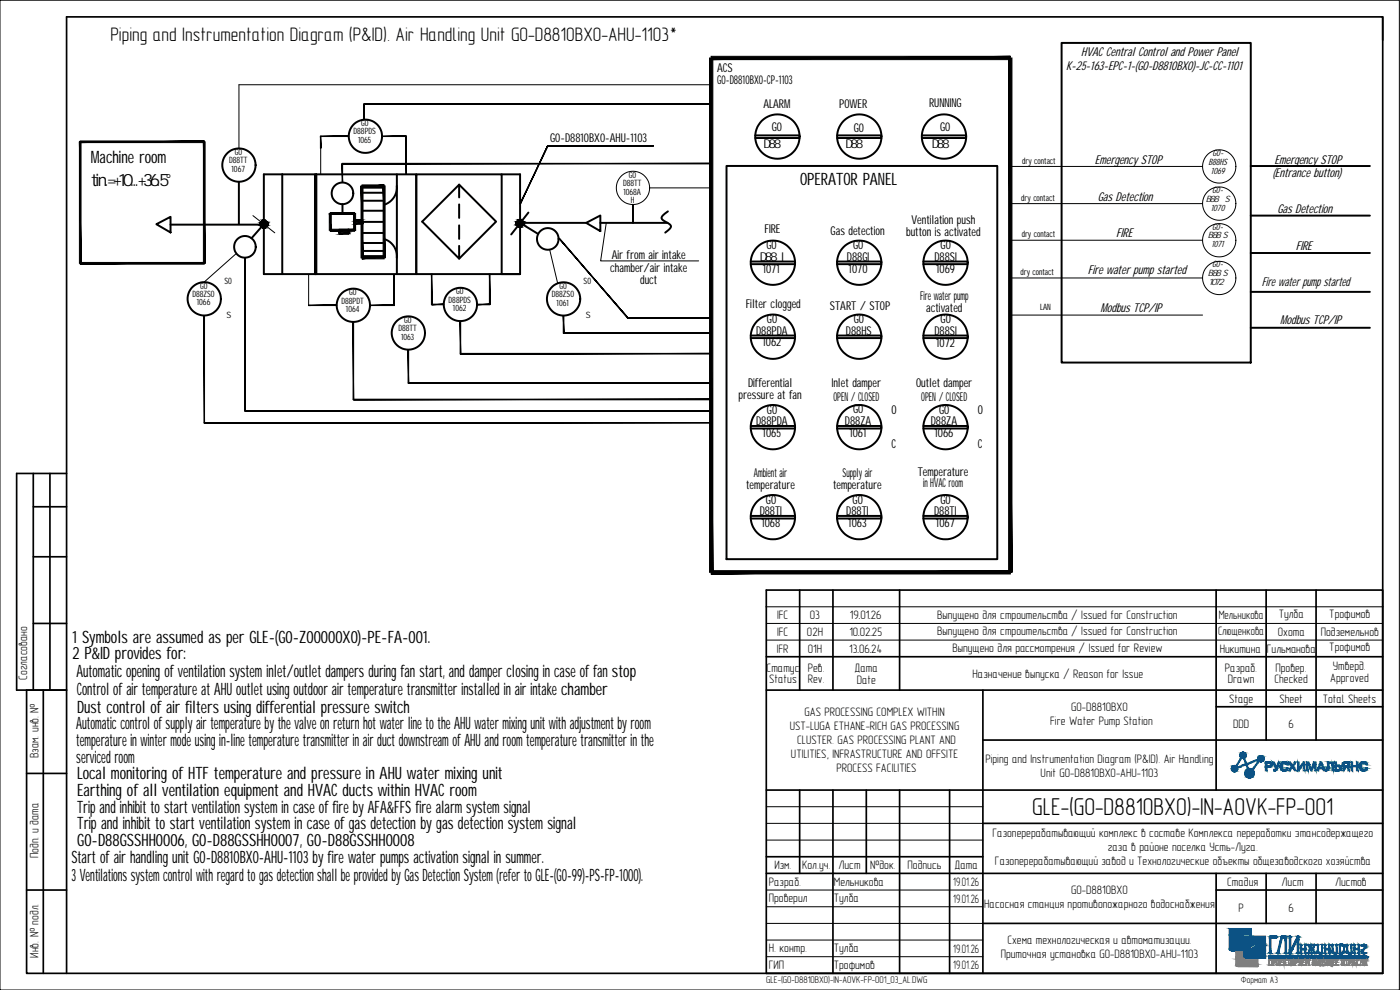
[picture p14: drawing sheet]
<svg xmlns="http://www.w3.org/2000/svg" width="420mm" height="297mm" viewBox="0 0 420 297" stroke-linecap="round" stroke-linejoin="round" font-family="sans-serif">
<defs><g id="words">
<text font-size="7.3" x="309.8" y="244.5">GLE-(G0-D8810BX0)-IN-AOVK-FP-001</text>
<text font-size="5.9" x="33.1" y="12.4">Piping and Instrumentation Diagram (P&amp;ID). Air Handling Unit G0-D8810BX0-AHU-1103*</text>
<g font-size="5.1">
<text x="27.2" y="48.9">Machine room</text>
<text x="27.2" y="55.9">tin.=+10...+36.5°С</text>
<text x="240.1" y="55.4">OPERATOR PANEL</text>
<text x="21.7" y="192.9">1 Symbols are assumed as per GLE-(G0-Z00000X0)-PE-FA-001.</text>
<text x="21.7" y="197.6">2 P&amp;ID provides for:</text>
<text x="22.9" y="203">Automatic opening of ventilation system inlet/outlet dampers during fan start, and damper closing in case of fanstop</text>
<text x="23.1" y="208.6">Control of air temperature at AHU outlet using outdoor air temperature transmitter installed in air intakechamber</text>
<text x="23.2" y="214">Dust control of air filters using differential pressure switch</text>
<text x="22.9" y="218.8">Automatic control of supply air temperature by the valve on return hot water line to the AHU water mixing unit with adjustment by room</text>
<text x="22.9" y="223.8">temperature in winter mode using in-line temperature transmitter in air duct downstream of AHU and room temperature transmitter in the</text>
<text x="22.9" y="228.8">serviced room</text>
<text x="23.1" y="233.8">Local monitoring of HTF temperature and pressure in AHU water mixing unit</text>
<text x="23.1" y="238.8">Earthing of all ventilation equipment and HVAC ducts within HVAC room</text>
<text x="23.2" y="243.8">Trip and inhibit to start ventilation system in case of fire by AFA&amp;FFS fire alarm system signal</text>
<text x="23.2" y="248.8">Trip and inhibit to start ventilation system in case of gas detection by gas detection system signal</text>
<text x="23.2" y="253.8">G0-D88GSSHH0006, G0-D88GSSHH0007, G0-D88GSSHH0008</text>
<text x="21.4" y="259">Start of air handling unit G0-D8810BX0-AHU-1103 by fire water pumps activation signal in summer.</text>
<text x="21.5" y="264.2">3 Ventilations system control with regard to gas detection shall be provided by Gas Detection System (refer to GLE-(G0-99)-PS-FP-1000).</text>
</g>
<g font-size="3.8">
<text x="324.5" y="16.8">HVAC Central Control and Power Panel</text>
<text x="320" y="21">K-25-163-EPC-1-(G0-D8810BX0)-JC-CC-1101</text>
<text x="328.6" y="49.2">Emergency STOP</text>
<text x="382" y="53.1">(Entrance button)</text>
<text x="382.5" y="49.2">Emergency STOP</text>
<text x="329.5" y="60.2">Gas Detection</text>
<text x="383.4" y="64">Gas Detection</text>
<text x="335" y="71.3">FIRE</text>
<text x="388.9" y="74.9">FIRE</text>
<text x="326.5" y="82.3">Fire water pump started</text>
<text x="378.7" y="85.9">Fire water pump started</text>
<text x="330.3" y="93.6">Modbus TCP/IP</text>
<text x="384.2" y="97.3">Modbus TCP/IP</text>
</g>
<g font-size="3.7">
<text x="215.2" y="21.6">ACS</text>
<text x="215.3" y="25.2">G0-D8810BX0-CP-1103</text>
<text x="229.1" y="32.4">ALARM</text>
<text x="251.9" y="32.3">POWER</text>
<text x="278.8" y="32.2">RUNNING</text>
<text x="231.6" y="39.4">G0</text>
<text x="256.2" y="39.5">G0</text>
<text x="282.1" y="39.4">G0</text>
<text x="165.1" y="42.6">G0-D8810BX0-AHU-1103</text>
<text x="229.1" y="44.4">D88НА</text>
<text x="253.7" y="44.5">D88НА</text>
<text x="279.7" y="44.4">D88НА</text>
<text x="229.4" y="69.9">FIRE</text>
<text x="249.3" y="70.5">Gas detection</text>
<text x="271.9" y="70.7">button is activated</text>
<text x="273.6" y="67.2">Ventilation push</text>
<text x="183.6" y="77.7">Air from air intake</text>
<text x="230" y="74.8">G0</text>
<text x="256" y="74.8">G0</text>
<text x="282.3" y="74.9">G0</text>
<text x="183.2" y="81.6">chamber/air intake</text>
<text x="228" y="78.3">D88АI</text>
<text x="228.9" y="81.8">1071</text>
<text x="254.1" y="78.3">D88GI</text>
<text x="254.7" y="81.8">1070</text>
<text x="280.4" y="78.4">D88SI</text>
<text x="280.9" y="81.9">1069</text>
<text x="192.1" y="85.2">duct</text>
<text x="223.8" y="92.5">Filter clogged</text>
<text x="249.1" y="92.9">START / STOP</text>
<text x="276.1" y="90.1">Fire water pump</text>
<text x="278" y="93.6">activated</text>
<text x="226.9" y="100.4">D88PDA</text>
<text x="230.2" y="96.9">G0</text>
<text x="253.9" y="100.4">D88HS</text>
<text x="256.2" y="96.9">G0</text>
<text x="280.4" y="100.5">D88SI</text>
<text x="282.3" y="97.1">G0</text>
<text x="228.8" y="103.9">1062</text>
<text x="280.9" y="104.1">1072</text>
<text x="221.6" y="119.7">pressure at fan</text>
<text x="224.5" y="116.1">Differential</text>
<text x="249.6" y="116.2">Inlet damper</text>
<text x="274.9" y="116.2">Outlet damper</text>
<text x="230.2" y="124.1">G0</text>
<text x="250.1" y="120.4">OPEN / CLOSED</text>
<text x="256" y="124">G0</text>
<text x="267.5" y="124.3">O</text>
<text x="276.5" y="120.4">OPEN / CLOSED</text>
<text x="281.8" y="124.1">G0</text>
<text x="293.4" y="124.3">O</text>
<text x="226.9" y="127.6">D88PDA</text>
<text x="228.9" y="131.1">1065</text>
<text x="253.6" y="127.6">D88ZA</text>
<text x="254.9" y="131">1061</text>
<text x="279.3" y="127.7">D88ZA</text>
<text x="280.5" y="131.2">1066</text>
<text x="267.5" y="134.4">C</text>
<text x="293.4" y="134.4">C</text>
<text x="226.3" y="143.2">Ambient air</text>
<text x="252.9" y="143.2">Supply air</text>
<text x="275.4" y="142.7">Temperature</text>
<text x="223.9" y="146.7">temperature</text>
<text x="250" y="146.8">temperature</text>
<text x="277" y="146.3">in HVAC room</text>
<text x="228" y="154.6">D88TI</text>
<text x="229.9" y="151.1">G0</text>
<text x="254" y="154.6">D88TI</text>
<text x="255.9" y="151.1">G0</text>
<text x="280.4" y="154.6">D88TI</text>
<text x="282.2" y="151.1">G0</text>
<text x="228.5" y="158.1">1068</text>
<text x="254.6" y="158.1">1063</text>
<text x="280.9" y="158.1">1067</text>
<text x="233.2" y="185.8">IFC</text>
<text x="243.1" y="185.8">03</text>
<text x="255.1" y="185.8">19.01.26</text>
<text x="281.3" y="185.6">Выпущено для строительства / Issued for Construction</text>
<text x="365.8" y="185.8">Мельникова</text>
<text x="383.8" y="185.4">Тулба</text>
<text x="398.9" y="185.4">Трофимов</text>
<text x="233.2" y="190.8">IFC</text>
<text x="242.2" y="190.8">02H</text>
<text x="254.9" y="190.8">10.02.25</text>
<text x="281.3" y="190.6">Выпущено для строительства / Issued for Construction</text>
<text x="365.5" y="190.6">Слющенкова</text>
<text x="383.5" y="190.8">Охота</text>
<text x="396.4" y="190.8">Подземельнов</text>
<text x="233.1" y="195.8">IFR</text>
<text x="242.5" y="195.8">01H</text>
<text x="254.9" y="195.8">13.06.24</text>
<text x="285.8" y="195.6">Выпущено для рассмотрения / Issued for Review</text>
<text x="366.1" y="195.8">Никитина</text>
<text x="380.2" y="195.8">Гильманова</text>
<text x="398.9" y="195.5">Трофимов</text>
<text x="8.1" y="204" transform="rotate(-90 8.1 204)">Согласовано</text>
<text x="230.1" y="201.5">Статус</text>
<text x="242.4" y="201.5">Рев.</text>
<text x="256.5" y="201.5">Дата</text>
<text x="291.9" y="203.3">Назначение выпуска / Reason for Issue</text>
<text x="367.6" y="201.5">Разраб.</text>
<text x="382.8" y="201.5">Провер.</text>
<text x="400" y="201.2">Утверд.</text>
<text x="230.9" y="205.1">Status</text>
<text x="242.4" y="205.1">Rev.</text>
<text x="257.1" y="205.1">Date</text>
<text x="368.4" y="205.1">Drawn</text>
<text x="382.5" y="205.1">Checked</text>
<text x="399.2" y="204.7">Approved</text>
<text x="241.4" y="215">GAS PROCESSING COMPLEX WITHIN</text>
<text x="321.5" y="213.4">G0-D8810BX0</text>
<text x="368.9" y="210.8">Stage</text>
<text x="384" y="210.8">Sheet</text>
<text x="397" y="210.8">Total Sheets</text>
<text x="237" y="219.1">UST-LUGA ETHANE-RICH GAS PROCESSING</text>
<text x="315.2" y="217.5">Fire Water Pump Station</text>
<text x="370.1" y="218.3">DDD</text>
<text x="386.7" y="218.3">6</text>
<text x="11.6" y="227.5" transform="rotate(-90 11.6 227.5)">Взам. инв. №</text>
<text x="237.4" y="227.5">UTILITIES, INFRASTRUCTURE AND OFFSITE</text>
<text x="239.2" y="223.3">CLUSTER. GAS PROCESSING PLANT AND</text>
<text x="251.1" y="231.7">PROCESS FACILITIES</text>
<text x="295.7" y="228.8">Piping and Instrumentation Diagram (P&amp;ID). Air Handling</text>
<text x="312.3" y="233">Unit G0-D8810BX0-AHU-1103</text>
<text x="297.9" y="251.3">Газоперерабатывающий комплекс в составе Комплекса переработки этансодержащего</text>
<text x="11.6" y="257.5" transform="rotate(-90 11.6 257.5)">Подп. и дата</text>
<text x="332.4" y="255.4">газа в районе поселка Усть-Луга.</text>
<text x="232.4" y="260.8">Изм.</text>
<text x="240.7" y="260.8">Кол.уч.</text>
<text x="251.7" y="260.8">Лист</text>
<text x="261.1" y="260.8">№док.</text>
<text x="272.4" y="260.8">Подпись</text>
<text x="286.5" y="260.8">Дата</text>
<text x="298.6" y="259.6">Газоперерабатывающий завод и Технологические объекты общезаводского хозяйства</text>
<text x="230.7" y="265.7">Разраб.</text>
<text x="250.2" y="265.7">Мельникова</text>
<text x="286.1" y="265.8">19.01.26</text>
<text x="321.5" y="268.4">G0-D8810BX0</text>
<text x="368.3" y="265.7">Стадия</text>
<text x="384.6" y="265.7">Лист</text>
<text x="400.7" y="265.7">Листов</text>
<text x="230.7" y="270.7">Проверил</text>
<text x="250.2" y="270.7">Тулба</text>
<text x="286.1" y="270.8">19.01.26</text>
<text x="295.4" y="272.5">Насосная станция противопожарного водоснабжения</text>
<text x="371.7" y="273.6">Р</text>
<text x="386.7" y="273.6">6</text>
<text x="11.6" y="287.3" transform="rotate(-90 11.6 287.3)">Инв. № подл.</text>
<text x="230.7" y="285.7">Н. контр.</text>
<text x="250.2" y="285.7">Тулба</text>
<text x="286.1" y="285.8">19.01.26</text>
<text x="300.3" y="287.6">Приточная установка G0-D8810BX0-AHU-1103</text>
<text x="302.3" y="283.4">Схема технологическая и автоматизации.</text>
<text x="230.7" y="290.7">ГИП</text>
<text x="250.2" y="290.7">Трофимов</text>
<text x="286.1" y="290.8">19.01.26</text>
</g>
<text font-size="2.9" x="230" y="294.9">GLE-(G0-D8810BX0)-IN-AOVK-FP-001_03_AL.DWG</text>
<text font-size="2.8" x="372.4" y="294.9">Формат А3</text>
<g font-size="2.7">
<text x="363.9" y="46.8">G0-</text>
<text x="362.6" y="49.4">B88HS</text>
<text x="363.4" y="52.1">1069</text>
<text x="363.8" y="57.9">G0-</text>
<text x="361.9" y="60.5">B88АТS</text>
<text x="363.4" y="63.2">1070</text>
<text x="362.5" y="71.5">B88ВS</text>
<text x="363.8" y="68.9">G0-</text>
<text x="363.6" y="74.2">1071</text>
<text x="362.5" y="82.8">B88ВS</text>
<text x="363.8" y="80.2">G0-</text>
<text x="362.7" y="85.5">1072А</text>
</g>
<g font-size="2.6">
<text x="106.1" y="40.4">D88PDS</text>
<text x="108.4" y="37.8">G0</text>
<text x="70.4" y="46.5">G0</text>
<text x="107.5" y="42.9">1065</text>
<text x="68.7" y="49">D88TT</text>
<text x="69.5" y="51.5">1067</text>
<text x="188.7" y="53.3">G0</text>
<text x="306.8" y="49.1">dry contact</text>
<text x="187" y="55.8">D88TT</text>
<text x="187.1" y="58.4">1068A</text>
<text x="189.3" y="60.9">H</text>
<text x="306.5" y="60.3">dry contact</text>
<text x="306.6" y="71">dry contact</text>
<text x="306.3" y="82.5">dry contact</text>
<text x="57.7" y="89.1">D88ZSO</text>
<text x="60" y="86.6">G0</text>
<text x="67.3" y="85.3">SO</text>
<text x="104.8" y="88.5">G0</text>
<text x="136.9" y="88.3">G0</text>
<text x="165.6" y="89.1">D88ZSO</text>
<text x="167.9" y="86.6">G0</text>
<text x="175.2" y="85.3">SO</text>
<text x="59.1" y="91.6">1066</text>
<text x="68" y="95.4">SС</text>
<text x="102.5" y="91.1">D88PDT</text>
<text x="103.8" y="93.6">1064</text>
<text x="134.6" y="90.8">D88PDS</text>
<text x="135.9" y="93.3">1062</text>
<text x="167" y="91.7">1061</text>
<text x="175.8" y="95.4">SС</text>
<text x="312.2" y="92.9">LAN</text>
<text x="119.6" y="99.4">D88TT</text>
<text x="120.4" y="101.9">1063</text>
<text x="121.3" y="96.8">G0</text>
</g>
</g></defs>
<!-- layer: 0 -->
<g fill="none" stroke="#000" stroke-width=".51">
<path d="M415 5.1v7M10 142.1v65M10 152h10M15 142.1v65M20 142.1h-15v65h15M10 167.1h10M230 177h185v115h-185zM240 177v30.1M250 177v30.1M270 177v30.1M365 177v60.1M380 177v45"/>
<path d="M395 177v45M10 187.1h10M230 197h185M8 207.1v84.9h407v-286.9h-395v286.9M13 207.1v84.9M230 207.1h185M295 207.1v84.9M365 212.1h50M8 232.1h12M230 237.1h185M240 237.1v25M250 237.1v54.9"/>
<path d="M260 237.1v25M270 237.1v54.9M285 237.1v54.9M295 222h120M230 257.1h65M295 247h120M8 267h12M230 262.1h185M295 277.1h120M365 267h50M365 262.1v29.9M380 262.1v15"/>
<path d="M395 262.1v15"/>
</g>
<g fill="none" stroke="#000" stroke-width=".3">
<path d="M213.4 25.4h-141.7v19.1M96.2 44.4v7.9M195 56.4h18.4M303.2 49.9h57.7M70.8 76.2l-9.5 8.4M75.9 64.7l6.6 5.2M165 74.9l2.4 10.1M181.9 66.9l-1.6 11.4h29.4M303.2 72.1h57.7M303.2 61.1h57.7M92.6 82.5v9.1M303.2 83.4h57.7"/>
<path d="M303.2 94.5h57.7M230 192.1h185M230 187.1h185M230 182.1h185M230 252.1h65M230 247h65M230 242h65M230 277.1h65M230 272.1h65M230 267h65M250 262.1h.6M230 287h65"/>
<path d="M230 282.1h65"/>
<circle cx="190" cy="56.4" r="5"/>
<circle cx="365.9" cy="49.9" r="5"/>
<circle cx="365.9" cy="72.1" r="5"/>
<circle cx="365.9" cy="61.1" r="5"/>
<circle cx="365.9" cy="83.4" r="5"/>
</g>
<g fill="#005591" stroke="#005591" stroke-width=".3">
<path d="M377.9 283.6h.5z"/>
<path d="M389.5 280.9h.2z"/>
<path d="M385.8 281.3l.3-.2z"/>
<path d="M389.8 281.1l-.1 .2z"/>
<path d="M409.3 283.3h.1z"/>
<path d="M409.1 283.4h.5z"/>
<path d="M407.7 283.4h.2z"/>
<path d="M406.4 283.4h.2z"/>
<path d="M405.5 283.4h.2z"/>
<path d="M404.2 283.4h.2z"/>
<path d="M401.1 283.4h.2z"/>
<path d="M399.8 283.4h.2z"/>
<path d="M398.9 283.4h.2z"/>
<path d="M397.6 283.4h.2z"/>
<path d="M396.7 283.4h.2z"/>
<path d="M395.4 283.4h.2z"/>
<path d="M393.5 283.4h.2z"/>
<path d="M391.6 283.4h.3z"/>
<path d="M390.4 283.4h.2z"/>
<path d="M392.5 283.4h.2z"/>
<path d="M403.1 283.6h.3z"/>
<path d="M408.6 283.9h.2z"/>
<path d="M393 284.6h.7l-.6 .1z"/>
<path d="M393.1 284.7l.5 .2h-.6z"/>
<path d="M402.5 285.8h.9z"/>
<path d="M404.3 285.9h.3z"/>
<path d="M395.5 285.9h.3z"/>
<path d="M409.2 286.2h.2z"/>
<path d="M409.2 286.2h.4z"/>
<path d="M407.6 286.1h.3z"/>
<path d="M406.4 286.1h.2z"/>
<path d="M398.9 286.1h.2z"/>
<path d="M397.6 286.1h.2z"/>
<path d="M394.4 286.1h.3z"/>
<path d="M393.5 286.1h.2z"/>
<path d="M391.6 286.1h.3z"/>
<path d="M390.4 286.1h.2z"/>
<path d="M387.1 286.2h.1z"/>
<path d="M387.1 286.2h.2z"/>
<path d="M373.1 280.9l6.7 2.3v-2.3zM373.1 280.9l6.7 2.3h-6.7z"/>
<path d="M377.4 283.2h2.4zM377.4 283.2h2.4z"/>
<path d="M373.1 283.2h4.2zM373.1 283.2h4.3z"/>
<path d="M373.1 283.2h4.2zM373.1 283.2l3.9 .1z"/>
<path d="M377.7 283.2l2.1 .1zM377.7 283.2l2.1 .1z"/>
<path d="M378.1 283.3l1.7 .1zM378.1 283.3l1.7 .1z"/>
<path d="M373.1 283.3h3.9zM373.1 283.3l3.5 .1z"/>
<path d="M378.5 283.4l1.3 .1zM378.5 283.4l1.3 .1z"/>
<path d="M373.1 283.4l3.2 .1 .3-.1zM373.1 283.4l3.2 .1h-3.2z"/>
<path d="M377.9 283.6h.6zM377.7 283.6h.8z"/>
<path d="M377.7 283.6l1.1 .1zM377.5 283.7h1.3z"/>
<path d="M377.5 283.7h1.4zM377.4 283.7h1.5z"/>
<path d="M378.8 283.5l1 .2v-.2zM378.8 283.5l1 .2z"/>
<path d="M377.4 283.7h1.7zM377.2 283.7h1.9z"/>
<path d="M373.1 283.5l2.9 .2 .3-.2zM373.1 283.5l2.9 .2h-2.9z"/>
<path d="M379.1 283.7h.7zM379.1 283.7h.7z"/>
<path d="M377.2 283.7h1.9zM377.2 283.7h1.9z"/>
<path d="M377.2 283.7l2.6 .1zM377 283.8h2.8z"/>
<path d="M377 283.8l2.8 .1zM376.7 283.9h3.1z"/>
<path d="M373.1 283.7l2.6 .3 .3-.3zM373.1 283.7l2.6 .3h-2.6z"/>
<path d="M376.7 283.9l3.1 .2v-.2zM376.4 284.1l.3-.2 3.1 .2z"/>
<path d="M373.1 284l2 .5 .6-.5zM373.1 284l2 .5h-2z"/>
<path d="M376.4 284.1l3.4 .4v-.4zM375.8 284.5l.6-.4 3.4 .4z"/>
<path d="M375.8 284.5l4 .4v-.4zM375.2 284.9l.6-.4 4 .4z"/>
<path d="M373.1 284.5l1.5 .5 .5-.5zM373.1 284.5l1.5 .5h-1.5z"/>
<path d="M375.2 284.9l4.6 .2v-.2zM374.9 285.1l.3-.2 4.6 .2z"/>
<path d="M373.1 285h1.5zM373.1 285l1.3 .1z"/>
<path d="M373.1 285.1h1.3zM373.1 285.1l1.2 .1z"/>
<path d="M374.9 285.1l4.9 .1zM374.6 285.2h5.2z"/>
<path d="M374.6 285.2l5.2 .2zM374.3 285.4h5.5z"/>
<path d="M374.3 285.4h5.5zM374 285.4h5.8z"/>
<path d="M373.1 285.2h1.2zM373.1 285.2l.9 .2z"/>
<path d="M373.1 285.4l6.7 1.4v-1.4zM373.1 285.4l6.7 1.4h-6.7z"/>
<path d="M373.1 286.8l6.7 .2zM373.1 286.8l6.7 .2z"/>
<path d="M373.1 287l6.7 .1zM373.1 287l6.7 .1z"/>
<path d="M373.2 287.1l6.6 .1zM373.2 287.1l6.6 .1z"/>
<path d="M373.3 287.2l6.5 .1zM373.3 287.2l6.5 .1z"/>
<path d="M373.4 287.3l6.4 .1zM373.4 287.3l6.4 .1z"/>
<path d="M373.5 287.4l6.3 .1zM373.5 287.4l6.3 .1z"/>
<path d="M373.6 287.5h6.2zM373.6 287.5h6.2z"/>
<path d="M373.7 287.5l6.1 .1zM373.7 287.5l6.1 .1z"/>
<path d="M380.7 286.9h29.5zM380.7 286.9h29.5z"/>
<path d="M380.7 286.9h29.5zM380.7 286.9h29.5z"/>
<path d="M380.7 286.9h29.6zM380.7 286.9h29.6z"/>
<path d="M380.7 286.9l29.6 .1zM380.7 286.9l29.6 .1z"/>
<path d="M380.7 287h29.7zM380.7 287h29.7z"/>
<path d="M380.7 287l29.7 .1zM380.7 287l29.7 .1z"/>
<path d="M380.7 287.1h29.7zM380.7 287.1h29.7z"/>
<path d="M380.7 287.1l29.7 .1zM380.7 287.1l29.7 .1z"/>
<path d="M380.7 287.2l29.7 .1zM380.7 287.2l29.7 .1z"/>
<path d="M380.7 287.3h29.7zM380.7 287.3h29.7z"/>
<path d="M380.7 287.3h29.7zM380.7 287.3l29.7 .1z"/>
<path d="M380.7 287.4h29.7zM380.7 287.4h29.7z"/>
<path d="M380.7 287.4h29.7zM380.7 287.4l29.6 .1z"/>
<path d="M380.7 287.5h29.6zM380.7 287.5h29.6z"/>
<path d="M380.7 287.5h29.6zM380.7 287.5h29.5z"/>
<path d="M380.7 287.5h29.5zM380.7 287.5h29.5z"/>
<path d="M380.7 287.5h29.5zM380.7 287.5l29.4 .1z"/>
<path d="M389.5 280.9h.2zM389.5 280.9h.2z"/>
<path d="M384.7 280.9h1.2zM384.6 280.9h1.3z"/>
<path d="M389.4 280.9h.3zM389.4 280.9h.3z"/>
<path d="M381.2 280.9h2zM381 280.9h2.2z"/>
<path d="M387.1 280.9h.2zM387 280.9h.3z"/>
<path d="M387 280.9h.3zM387 280.9h.3z"/>
<path d="M384.6 280.9l1.5 .1zM384.6 280.9l1.5 .1z"/>
<path d="M381 280.9l2.3 .1zM381 280.9l2.3 .1z"/>
<path d="M389.4 280.9l.4 .1zM389.4 280.9l.4 .1z"/>
<path d="M384.6 281l1.5 .1zM384.6 281l1.5 .1z"/>
<path d="M389.3 281l.5 .1zM389.3 281l.5 .1z"/>
<path d="M387 280.9l.4 .2-.1-.2zM387 280.9l.4 .2h-.5z"/>
<path d="M384.5 281.1h1.6zM384.5 281.1h1.6z"/>
<path d="M381 281l2.3 .1v-.1zM381 281l2.3 .1h-2.3z"/>
<path d="M384.5 281.1l1.3 .2 .3-.2zM384.5 281.1l1.3 .2h-1.4z"/>
<path d="M381 281.1l2.3 .2v-.2zM381 281.1l2.3 .2h-2.3z"/>
<path d="M385.8 281.3l.3 .1zM385.7 281.4h.4z"/>
<path d="M384.4 281.3h1.4zM384.4 281.3l1.3 .1z"/>
<path d="M381 281.3h2.3zM381 281.3l2.1 .1z"/>
<path d="M389.7 281.3l.1 .9zM389.7 281.3l.1 .9h-.5z"/>
<path d="M389.3 281.1v1.1l.5-1.1zM389.3 281.1v1.1h-.5z"/>
<path d="M389.3 282.2l.5 1.1v-1.1zM389.3 282.2l.5 1.1h-.5z"/>
<path d="M388.8 282.2l-.1 1.1 .6-1.1zM388.8 282.2l-.1 1.1h-.5z"/>
<path d="M402.1 283.3h1zM402 283.3h1.1z"/>
<path d="M402 283.3h1.1zM402 283.3h1.1z"/>
<path d="M409.3 283.3l.3 .1zM409.1 283.4h.5zM409.1 283.4h.5z"/>
<path d="M409.1 283.4h.5zM409.1 283.4h.5z"/>
<path d="M407.7 283.4h.2zM407.6 283.4h.3z"/>
<path d="M406.4 283.4h.2zM406.4 283.4h.2z"/>
<path d="M405.5 283.4h.2zM405.4 283.4h.3z"/>
<path d="M404.2 283.4h.2zM404.2 283.4h.2z"/>
<path d="M401.1 283.4h.2zM401 283.4h.3z"/>
<path d="M399.8 283.4h.2zM399.8 283.4h.2z"/>
<path d="M398.9 283.4h.2zM398.9 283.4h.2z"/>
<path d="M397.6 283.4h.2zM397.6 283.4h.2z"/>
<path d="M396.7 283.4h.2zM396.7 283.4h.2z"/>
<path d="M395.4 283.4h.2zM395.4 283.4h.2z"/>
<path d="M393.5 283.4h.2zM393.5 283.4h.2z"/>
<path d="M391.6 283.4h.3zM391.6 283.4h.3z"/>
<path d="M390.4 283.4h.2zM390.4 283.4h.2z"/>
<path d="M394.5 283.3l.2 .1zM394.5 283.3l.2 .1z"/>
<path d="M409.1 283.4h.6zM408.9 283.4h.8z"/>
<path d="M408.9 283.4h.8zM408.9 283.4h.8z"/>
<path d="M394.4 283.4h.3zM394.4 283.4h.3z"/>
<path d="M392.5 283.4h.3zM392.5 283.4h.3z"/>
<path d="M402 283.3l1.2 .1zM402 283.3l1.2 .1z"/>
<path d="M408.9 283.4l.9 .1zM408.7 283.5h1.1z"/>
<path d="M408.7 283.5h1.2zM408.7 283.5h1.2z"/>
<path d="M407.6 283.4l.3 .1zM407.6 283.4l.3 .1h-.3z"/>
<path d="M406.4 283.4l.3 .1zM406.4 283.4l.3 .1h-.3z"/>
<path d="M405.4 283.4l.3 .1zM405.4 283.4l.3 .1h-.3z"/>
<path d="M404.2 283.4l.3 .1zM404.2 283.4l.3 .1h-.3z"/>
<path d="M402 283.4l1.3 .1zM402 283.4l1.3 .1z"/>
<path d="M401 283.4l.3 .1zM401 283.4l.3 .1h-.3z"/>
<path d="M399.8 283.4l.3 .1zM399.8 283.4l.3 .1h-.3z"/>
<path d="M398.9 283.4l.2 .1zM398.9 283.4l.2 .1h-.3z"/>
<path d="M397.6 283.4l.3 .1zM397.6 283.4l.3 .1h-.3z"/>
<path d="M396.7 283.4l.2 .1zM396.7 283.4l.2 .1h-.3z"/>
<path d="M395.4 283.4l.3 .1zM395.4 283.4l.3 .1h-.3z"/>
<path d="M393.5 283.4l.2 .1zM393.5 283.4l.2 .1h-.3z"/>
<path d="M392.5 283.4l.4 .1zM392.5 283.4l.4 .1z"/>
<path d="M391.6 283.4l.3 .1zM391.6 283.4l.3 .1h-.3z"/>
<path d="M390.4 283.4l.3 .1zM390.4 283.4l.3 .1h-.4z"/>
<path d="M394.4 283.4l.3 .1zM394.4 283.4l.3 .1z"/>
<path d="M402 283.5l1.3 .1zM402 283.5l1.3 .1z"/>
<path d="M408.7 283.5l1.2 .1zM408.6 283.6h1.3z"/>
<path d="M402 283.6h1.3zM402 283.6h1.3z"/>
<path d="M402 283.6h1.3zM402 283.6h1.3z"/>
<path d="M392.5 283.5l.4 .1zM392.5 283.5l.4 .1z"/>
<path d="M408.6 283.6h1.4zM408.6 283.6h1.4z"/>
<path d="M402 283.6h1.3zM402 283.6h1.1z"/>
<path d="M403.1 283.6h.3zM403.1 283.6h.3z"/>
<path d="M402 283.6h1.1zM402 283.6h1.1z"/>
<path d="M394.3 283.5h.4zM394.3 283.5l.4 .1z"/>
<path d="M392.5 283.6h.4zM392.5 283.6h.4z"/>
<path d="M408.6 283.6l1.4 .1zM408.6 283.6l1.4 .1z"/>
<path d="M403.1 283.6l.3 .1zM402.9 283.7h.5z"/>
<path d="M402 283.6h1.1zM402 283.6l.9 .1z"/>
<path d="M402.9 283.7h.5zM402.9 283.7h.5z"/>
<path d="M402 283.7h.9zM402 283.7h.9z"/>
<path d="M408.5 283.7h1.5zM408.5 283.7h1.5z"/>
<path d="M408.5 283.7h.4zM408.5 283.7h.4z"/>
<path d="M402.9 283.7h.5zM402.9 283.7h.5z"/>
<path d="M408.9 283.7h1.1zM408.9 283.7h1.1z"/>
<path d="M408.6 283.7h.7zM408.6 283.7h.7z"/>
<path d="M402.9 283.7h.5zM402.9 283.7h.5z"/>
<path d="M408.6 283.7h.5zM408.6 283.7h.7z"/>
<path d="M409.3 283.7l.8 .1zM409.3 283.7l.8 .1z"/>
<path d="M408.6 283.7h.5zM408.6 283.7l.4 .1z"/>
<path d="M409.5 283.8h.6zM409.5 283.8h.6z"/>
<path d="M409.6 283.8h.5zM409.6 283.8h.5z"/>
<path d="M403 283.7l.5 .2zM403 283.7l.5 .2z"/>
<path d="M408.6 283.8h.4zM408.6 283.8l.2 .1z"/>
<path d="M409.7 283.8l.4 .1zM409.7 283.8l.4 .1z"/>
<path d="M408.6 283.9h.2zM408.6 283.9h.2z"/>
<path d="M408.6 283.9h.2zM408.6 283.9h.2z"/>
<path d="M403.1 283.9h.4zM403.1 283.9h.4z"/>
<path d="M403.2 283.9h.3zM403.2 283.9h.3z"/>
<path d="M409.7 283.9l.4 .1zM409.7 283.9l.4 .1z"/>
<path d="M409.8 284h.3zM409.8 284h.3z"/>
<path d="M403.2 283.9l.3 .2v-.2zM403.2 283.9l.3 .2h-.3z"/>
<path d="M409.8 284l.3 .1zM409.8 284l.3 .1z"/>
<path d="M409.7 284.1l.4 .1zM409.7 284.2h.4z"/>
<path d="M409.7 284.2l.3 .2 .1-.2zM409.4 284.4l.3-.2 .3 .2z"/>
<path d="M409.4 284.4h.6zM409.4 284.4l.5 .1z"/>
<path d="M407.6 283.5l.3 1.1v-1.1zM407.6 283.5l.3 1.1h-.3z"/>
<path d="M406.4 283.5l.3 1.1v-1.1zM406.4 283.5l.3 1.1h-.3z"/>
<path d="M398.8 283.5l.3 1.1v-1.1zM398.8 283.5l.3 1.1h-.3z"/>
<path d="M397.6 283.5l.3 1.1v-1.1zM397.6 283.5l.3 1.1h-.3z"/>
<path d="M394.3 283.6l-.1 1 .5-1zM394.3 283.6l-.1 1h-.4z"/>
<path d="M393.4 283.5l.3 1.1v-1.1zM393.4 283.5l.3 1.1h-.3z"/>
<path d="M392.5 283.6l.9 1-.5-1zM392.5 283.6l.9 1h-.4z"/>
<path d="M391.6 283.5l.3 1.1v-1.1zM391.6 283.5l.3 1.1h-.3z"/>
<path d="M390.3 283.5l.4 1.1v-1.1zM390.3 283.5l.4 1.1h-.4z"/>
<path d="M406.7 284.6l1.2 .1v-.1zM406.7 284.6l1.2 .1z"/>
<path d="M406.4 284.6l.7 .1zM406.4 284.6l.7 .1h-.7z"/>
<path d="M397.9 284.6l1.2 .1v-.1zM397.9 284.6l1.2 .1z"/>
<path d="M397.6 284.6l.7 .1zM397.6 284.6l.7 .1h-.7z"/>
<path d="M393.7 284.6l.4 .1 .1-.1zM393.1 284.7l.6-.1 .4 .1z"/>
<path d="M390.7 284.6l1.2 .1v-.1zM390.7 284.6l1.2 .1z"/>
<path d="M390.3 284.6l.8 .1zM390.3 284.6l.8 .1h-.8z"/>
<path d="M398.3 284.7l.8 .2zM398.3 284.7l.8 .2z"/>
<path d="M397.6 284.7l1.1 .2zM397.6 284.7l1.1 .2z"/>
<path d="M393.1 284.7l1.1 .2zM393.1 284.7l1.1 .2z"/>
<path d="M391.1 284.7l.8 .2zM391.1 284.7l.8 .2z"/>
<path d="M390.3 284.7l1.1 .2zM390.3 284.7l1.1 .2z"/>
<path d="M388.2 283.3l-.2 1.6 .7-1.6zM388.2 283.3l-.2 1.6h-.6z"/>
<path d="M386.9 281.1l.5 3.8v-3.8zM386.9 281.1l.5 3.8h-.5z"/>
<path d="M407.1 284.7l.8 .3v-.3zM407.1 284.7l.8 .3z"/>
<path d="M406.4 284.7l1.2 .3zM406.4 284.7l1.2 .3h-1.2z"/>
<path d="M398.7 284.9l.4 .1zM398.7 284.9l.4 .1z"/>
<path d="M397.6 284.9l1.2 .1zM397.6 284.9l1.2 .1z"/>
<path d="M393.6 284.9l.6 .1zM393.6 284.9l.6 .1z"/>
<path d="M393 284.9l.8 .1zM393 284.9l.8 .1z"/>
<path d="M391.4 284.9l.5 .1zM391.4 284.9l.5 .1z"/>
<path d="M390.3 284.9l1.3 .1zM390.3 284.9l1.3 .1z"/>
<path d="M387.4 284.9h.6zM387.4 284.9l.5 .1z"/>
<path d="M386.9 284.9h.5zM386.9 284.9l.5 .1z"/>
<path d="M409.4 284.5l-.1 .5 .6-.5zM408.7 285l.7-.5-.1 .5z"/>
<path d="M387.4 285h.5zM387.4 285h.5z"/>
<path d="M386.9 285h.5zM386.9 285h.4z"/>
<path d="M408.7 285h.6zM408.7 285l.5 .1z"/>
<path d="M408.7 285.1l.3 .2 .2-.2zM408.7 285.1l.3 .2h-.4z"/>
<path d="M408.6 285.3h.4zM408.6 285.3h.4z"/>
<path d="M408.6 285.3h.4zM408.6 285.3l.3 .1z"/>
<path d="M404.2 283.5l.3 1.9v-1.9zM404.2 283.5l.3 1.9h-.3z"/>
<path d="M403.2 284.1l.3 1.3v-1.3zM403.2 284.1l.3 1.3h-.3z"/>
<path d="M399.8 283.5l.3 1.9v-1.9zM399.8 283.5l.3 1.9h-.3z"/>
<path d="M395.4 283.5l.3 1.9v-1.9zM395.4 283.5l.3 1.9h-.3z"/>
<path d="M403.2 285.4l.3 .1zM403.2 285.4l.3 .1z"/>
<path d="M408.6 285.4l.3 .1v-.1zM408.6 285.4l.3 .1h-.3zM408.6 285.5h.3zM408.6 285.5h.3z"/>
<path d="M404.2 285.4l.3 .2v-.2zM404.2 285.4l.3 .2h-.3z"/>
<path d="M399.8 285.4l.3 .2v-.2zM399.8 285.4l.3 .2h-.3z"/>
<path d="M395.4 285.4l.3 .2v-.2zM395.4 285.4l.3 .2h-.3z"/>
<path d="M404.2 285.6h.3zM404.2 285.6h.3z"/>
<path d="M399.8 285.6h.3zM399.8 285.6h.3z"/>
<path d="M395.4 285.6h.3zM395.4 285.6h.3z"/>
<path d="M403.2 285.5l.3 .1zM403.2 285.5l.3 .1z"/>
<path d="M404.2 285.6l.4 .1zM404.2 285.6l.4 .1z"/>
<path d="M399.8 285.6l.4 .1zM399.8 285.6l.4 .1z"/>
<path d="M395.4 285.6l.4 .1zM395.4 285.6l.4 .1z"/>
<path d="M403.1 285.6h.4zM403.1 285.6l.4 .1z"/>
<path d="M408.6 285.5l.3 .2zM408.6 285.5l.3 .2z"/>
<path d="M403.1 285.7h.4zM403.1 285.7h.4z"/>
<path d="M408.6 285.7h.4zM408.6 285.7h.4z"/>
<path d="M408.6 285.7h.4zM408.6 285.7h.4z"/>
<path d="M404.2 285.7h.5zM404.2 285.7h.5z"/>
<path d="M399.8 285.7h.5zM399.8 285.7h.5z"/>
<path d="M395.4 285.7h.5zM395.4 285.7h.5z"/>
<path d="M408.6 285.7l.6 .1zM408.6 285.7l.6 .1z"/>
<path d="M404.2 285.7l.6 .1zM404.2 285.7l.6 .1z"/>
<path d="M399.8 285.7l.6 .1zM399.8 285.7l.6 .1z"/>
<path d="M395.4 285.7l.6 .1zM395.4 285.7l.6 .1z"/>
<path d="M405.4 283.5l.3 2.3v-2.3zM405.4 283.5l.3 2.3h-.3z"/>
<path d="M404.2 285.8h.6zM404.2 285.8h.6z"/>
<path d="M403.1 285.7h.4zM402.9 285.8h.5z"/>
<path d="M402 283.7l.3 2.1v-2.1zM402 283.7l.3 2.1h-.3z"/>
<path d="M401 283.5l.3 2.3v-2.3zM401 283.5l.3 2.3h-.3z"/>
<path d="M399.8 285.8h.6zM399.8 285.8h.6z"/>
<path d="M396.6 283.5l.3 2.3v-2.3zM396.6 283.5l.3 2.3h-.3z"/>
<path d="M395.4 285.8h.6zM395.4 285.8h.6z"/>
<path d="M408.6 285.8h.8zM408.6 285.8h.8z"/>
<path d="M404.8 285.8h.9zM404.8 285.8h.9z"/>
<path d="M404.2 285.8h.6zM404.2 285.8h.6z"/>
<path d="M402.3 285.8h1.1zM402.3 285.8h1.1z"/>
<path d="M402 285.8h.5zM402 285.8h.5z"/>
<path d="M400.4 285.8h.9zM400.4 285.8h.9z"/>
<path d="M399.8 285.8h.6zM399.8 285.8h.6z"/>
<path d="M396 285.8h.9zM396 285.8h.9z"/>
<path d="M395.4 285.8h.6zM395.4 285.8h.6z"/>
<path d="M402 285.8h1.4zM402 285.8h1.4z"/>
<path d="M387.3 285l.2 .8 .4-.8zM387.3 285l.2 .8h-.5z"/>
<path d="M386.9 285l.1 .8 .3-.8zM386.9 285l.1 .8z"/>
<path d="M408.6 285.8h1.5zM408.6 285.8h1.5z"/>
<path d="M404.8 285.8h.9zM404.6 285.8h1.1z"/>
<path d="M404.2 285.8h.6zM404.2 285.8h.4z"/>
<path d="M396 285.8h.9zM395.9 285.8h1z"/>
<path d="M395.4 285.8h.6zM395.4 285.8h.5z"/>
<path d="M387 285.8h.5zM387 285.8h.5z"/>
<path d="M404.6 285.8h1.1zM404.6 285.8h1.1z"/>
<path d="M404.3 285.8h.3zM404.3 285.8h.3z"/>
<path d="M395.9 285.8h1zM395.8 285.8h1.1z"/>
<path d="M395.5 285.8h.4zM395.5 285.8h.3z"/>
<path d="M387 285.8h.5zM387 285.8h.5z"/>
<path d="M384.4 281.4l-.6 4.4 1.1-4.4zM384.4 281.4l-.6 4.4h-.5z"/>
<path d="M404.6 285.8l1.1 .1zM404.6 285.9h1.1z"/>
<path d="M404.3 285.8h.3zM404.3 285.8l.3 .1z"/>
<path d="M395.8 285.8l1.1 .1zM395.8 285.9h1.1z"/>
<path d="M395.5 285.8h.3zM395.5 285.8l.3 .1z"/>
<path d="M393.8 285l.9 .9-.5-.9zM393.8 285l.9 .9h-.4z"/>
<path d="M393 285l-.1 .9 .5-.9zM393 285l-.1 .9h-.4z"/>
<path d="M387 285.8l.5 .1zM386.9 285.9h.6z"/>
<path d="M404.6 285.9h1.1zM404.4 285.9h1.3z"/>
<path d="M395.8 285.9h1.1zM395.6 285.9h1.3z"/>
<path d="M389.3 283.3l.5 2.6v-2.6zM389.3 283.3l.5 2.6h-.5z"/>
<path d="M386.9 285.9h.6zM386.9 285.9h.6z"/>
<path d="M385.7 281.4l.4 4.5v-4.5zM385.7 281.4l.4 4.5h-.4z"/>
<path d="M381 281.4l.4 4.5v-4.5zM381 281.4l.4 4.5h-.4z"/>
<path d="M404.4 285.9h1.3zM404.4 285.9h1.3z"/>
<path d="M394.3 285.9h.4zM394.3 285.9h.4z"/>
<path d="M408.6 285.8h1.5zM408.6 285.8l1.5 .1z"/>
<path d="M404.4 285.9h1.3zM404.4 285.9h1.3z"/>
<path d="M404.4 285.9h1.3zM404.4 285.9h1.3z"/>
<path d="M383.3 285.8h.5zM383.3 285.8l.5 .1z"/>
<path d="M404.4 285.9h1.3zM404.3 285.9h1.4z"/>
<path d="M402 285.8h1.4zM402 285.8l1.3 .1z"/>
<path d="M400.4 285.8l.9 .1zM400 285.9h1.3z"/>
<path d="M399.8 285.8h.6zM399.8 285.8l.2 .1z"/>
<path d="M395.6 285.9h1.3zM395.6 285.9h1.3z"/>
<path d="M404.3 285.9h1.4zM404.3 285.9h1.4z"/>
<path d="M400 285.9h1.3zM400 285.9h1.3z"/>
<path d="M395.6 285.9h1.3zM395.5 285.9h1.4z"/>
<path d="M392.5 285.9h.4zM392.5 285.9l.4 .1z"/>
<path d="M407.6 285l.3 1v-1zM407.6 285l.3 1h-.3z"/>
<path d="M406.4 285l.3 1v-1zM406.4 285l.3 1h-.3z"/>
<path d="M404.3 285.9l1.4 .1zM404.3 285.9l1.4 .1z"/>
<path d="M399.9 285.9l1.4 .1zM399.9 285.9l1.4 .1z"/>
<path d="M398.8 285l.3 1v-1zM398.8 285l.3 1h-.3z"/>
<path d="M397.6 285l.3 1v-1zM397.6 285l.3 1h-.3z"/>
<path d="M395.5 285.9l1.4 .1zM395.5 285.9l1.4 .1z"/>
<path d="M394.3 285.9l.4 .1zM394.3 285.9l.4 .1z"/>
<path d="M393.4 285l.3 1v-1zM393.4 285l.3 1h-.3z"/>
<path d="M391.6 285l.3 1v-1zM391.6 285l.3 1h-.3z"/>
<path d="M390.3 285l.4 1v-1zM390.3 285l.4 1h-.4z"/>
<path d="M383.3 285.9h.5zM383.3 285.9l.4 .1z"/>
<path d="M408.7 285.9h1.4zM408.7 285.9l1.3 .1z"/>
<path d="M386.9 285.9h.6zM386.9 285.9l.5 .1z"/>
<path d="M408.7 286h1.3zM408.7 286l1.2 .1z"/>
<path d="M404.4 286h1.3zM404.4 286l1.3 .1z"/>
<path d="M400 286h1.3zM400 286l1.3 .1z"/>
<path d="M395.6 286h1.3zM395.6 286l1.3 .1z"/>
<path d="M408.8 286.1h1.1zM408.8 286.1h1.1z"/>
<path d="M402 285.9h1.3zM402 285.9l1.2 .2z"/>
<path d="M394.4 286h.3zM394.4 286l.3 .1z"/>
<path d="M392.5 286h.4zM392.5 286l.3 .1z"/>
<path d="M389.3 285.9l.4 .2 .1-.2zM389.3 285.9l.4 .2h-.3z"/>
<path d="M385.7 285.9l.4 .2v-.2zM385.7 285.9l.4 .2h-.4z"/>
<path d="M383.3 286h.4zM383.3 286l.3 .1z"/>
<path d="M381 285.9l.4 .2v-.2zM381 285.9l.4 .2h-.4z"/>
<path d="M389.4 286.1h.3zM389.4 286.1h.3z"/>
<path d="M385.7 286.1h.4zM385.7 286.1h.4z"/>
<path d="M381 286.1h.4zM381 286.1h.4z"/>
<path d="M394.4 286.1h.3zM394.4 286.1h.3z"/>
<path d="M392.5 286.1h.3zM392.5 286.1h.3z"/>
<path d="M383.3 286.1h.3zM383.3 286.1h.3z"/>
<path d="M407.6 286h.3zM407.6 286l.3 .1z"/>
<path d="M406.4 286h.3zM406.4 286l.2 .1z"/>
<path d="M398.8 286h.3zM398.8 286l.3 .1z"/>
<path d="M397.6 286h.3zM397.6 286l.2 .1z"/>
<path d="M393.4 286h.3zM393.4 286l.3 .1z"/>
<path d="M391.6 286h.3zM391.6 286l.3 .1z"/>
<path d="M390.3 286h.4zM390.3 286l.3 .1z"/>
<path d="M407.6 286.1h.3zM407.6 286.1h.3z"/>
<path d="M406.4 286.1h.2zM406.4 286.1h.2z"/>
<path d="M398.9 286.1h.2zM398.9 286.1h.2z"/>
<path d="M397.6 286.1h.2zM397.6 286.1h.2z"/>
<path d="M393.5 286.1h.2zM393.5 286.1h.2z"/>
<path d="M391.6 286.1h.3zM391.6 286.1h.3z"/>
<path d="M390.4 286.1h.2zM390.4 286.1h.2z"/>
<path d="M408.8 286.1h1.1zM408.8 286.1h.9z"/>
<path d="M409 286.1h.7zM409 286.1h.7z"/>
<path d="M387 286h.4zM387 286l.3 .1z"/>
<path d="M404.5 286.1h1.2zM404.5 286.1h1.2z"/>
<path d="M400 286.1h1.3zM400 286.1h1.3z"/>
<path d="M395.7 286.1h1.2zM395.7 286.1h1.2z"/>
<path d="M404.6 286.1l1.1 .1zM404.6 286.1l1.1 .1z"/>
<path d="M400.2 286.1l1.1 .1zM400.2 286.1l1.1 .1z"/>
<path d="M395.8 286.1h1.1zM395.8 286.1l1.1 .1z"/>
<path d="M402 286.1h1.2zM402 286.1l1.1 .1z"/>
<path d="M392.6 286.1h.2zM392.6 286.1l.1 .1z"/>
<path d="M409 286.1h.7zM409 286.1l.6 .1z"/>
<path d="M389.4 286.1h.3zM389.4 286.1l.2 .1z"/>
<path d="M387 286.1h.3zM387 286.1l.3 .1z"/>
<path d="M385.7 286.1h.4zM385.7 286.1l.2 .1z"/>
<path d="M383.3 286.1h.3zM383.3 286.1l.2 .1z"/>
<path d="M381 286.1h.4zM381 286.1l.2 .1z"/>
<path d="M404.6 286.2h1.1zM404.6 286.2h1z"/>
<path d="M402 286.2h1.1zM402 286.2h.9z"/>
<path d="M400.2 286.2h1.1zM400.2 286.2h1z"/>
<path d="M395.8 286.2h1.1zM395.8 286.2h1z"/>
<path d="M402 286.2l.3 1v-1zM402 286.2l.3 1h-.3z"/>
<path d="M402 287.2h.3zM402 287.2l.2 .1zM402 287.3h.2z"/>
<path d="M402 287.3h.2zM402 287.3h.2z"/>
</g>
<g fill="#0079c1" stroke="#0079c1" stroke-width=".3">
<path d="M368.9 278.6l6.7 2v-2zM368.9 278.6l6.7 2h-6.7z"/>
<path d="M368.9 280.6l4 3.9v-3.9zM368.9 280.6l4 3.9h-4z"/>
<path d="M368.9 284.5l4 .2zM368.9 284.5l4 .2z"/>
<path d="M368.9 284.7l4 .1zM368.9 284.7l4 .1z"/>
<path d="M368.9 284.8l4 .1zM368.9 284.8l4 .1z"/>
<path d="M369 284.9l3.9 .1zM369 284.9l3.9 .1z"/>
<path d="M369 285l3.9 .1zM369 285l3.9 .1z"/>
<path d="M369.1 285.1l3.8 .1zM369.1 285.1l3.8 .1z"/>
<path d="M369.3 285.2h3.6zM369.3 285.2h3.6z"/>
<path d="M369.4 285.2h3.5zM369.4 285.2h3.5z"/>
<path d="M369.5 285.2l3.4 .1zM369.5 285.2l3.4 .1z"/>
</g>
<g fill="#7f7f7f" stroke="#7f7f7f" stroke-width=".3">
<path d="M371.5 290h6z"/>
<path d="M383.2 288h.4z"/>
<path d="M402.7 288h.4z"/>
<path d="M405.3 288h.3z"/>
<path d="M393.9 288h.8z"/>
<path d="M389.1 288h.2z"/>
<path d="M382.4 288h.3z"/>
<path d="M407.2 288h.3z"/>
<path d="M402.7 288h.3z"/>
<path d="M383.1 288.1h.2z"/>
<path d="M385.4 288.6h.2z"/>
<path d="M385.4 288.7h.2z"/>
<path d="M382.6 288.7h.2z"/>
<path d="M394.4 288.8h.3z"/>
<path d="M405.3 288.8h.3z"/>
<path d="M389.1 288.8h.2z"/>
<path d="M385.4 288.7h.1z"/>
<path d="M382.4 288.8h.3z"/>
<path d="M382.2 288.8h.5z"/>
<path d="M388.8 288.8h.5z"/>
<path d="M389.8 288.8h.2z"/>
<path d="M395.1 288.8h.3z"/>
<path d="M397.4 288.8h.3z"/>
<path d="M404.9 288.8h.7z"/>
<path d="M393.9 288.8h.5z"/>
<path d="M394.6 289.5h.1z"/>
<path d="M390.4 289.4h.1z"/>
<path d="M398 289.5h.1z"/>
<path d="M395.6 289.5h.2z"/>
<path d="M383.7 289.5h.2z"/>
<path d="M383.4 289.5h.4z"/>
<path d="M403 289.5h.4z"/>
<path d="M403.1 289.5h.3z"/>
<path d="M390.2 289.5h.3z"/>
<path d="M394.4 289.5l.3 .1z"/>
<path d="M394 289.7h.4z"/>
<path d="M370.9 285.5l2 1.6v-1.6zM370.9 285.5l2 1.6h-2z"/>
<path d="M370.9 287.1l2 .1zM370.9 287.1l2 .1z"/>
<path d="M370.9 287.2l2 .1zM370.9 287.2l2 .1z"/>
<path d="M370.9 287.3l2.1 .2zM370.9 287.3l2.1 .2z"/>
<path d="M370.9 287.5h2.1zM370.9 287.5h2.1z"/>
<path d="M370.9 287.5l2.2 .1zM370.9 287.5l2.2 .1z"/>
<path d="M370.9 287.6l2.3 .1zM370.9 287.6l2.3 .1z"/>
<path d="M370.9 287.7l2.5 .1zM370.9 287.7l2.5 .1z"/>
<path d="M370.9 287.8h2.6zM370.9 287.8h2.6z"/>
<path d="M370.9 287.8h2.7zM370.9 287.8h2.7z"/>
<path d="M370.9 287.8l6.6 1.5v-1.5zM370.9 287.8l6.6 1.5h-6.6z"/>
<path d="M370.9 289.3l6.6 .1zM370.9 289.3l6.6 .1z"/>
<path d="M370.9 289.4l6.6 .1zM370.9 289.4l6.6 .1z"/>
<path d="M370.9 289.5l6.6 .2zM370.9 289.5l6.6 .2z"/>
<path d="M371 289.7l6.5 .1zM371 289.7l6.5 .1z"/>
<path d="M371.1 289.8h6.4zM371.1 289.8h6.4z"/>
<path d="M371.1 289.8l6.4 .1zM371.1 289.8l6.4 .1z"/>
<path d="M371.2 289.9l6.3 .1zM371.2 289.9l6.3 .1z"/>
<path d="M371.3 290h6.2zM371.3 290h6.2zM371.5 290h6z"/>
<path d="M396.4 287.9h.5zM396.4 287.9h.5z"/>
<path d="M394 287.9h.7zM394 287.9h.7z"/>
<path d="M396.4 287.9h.5zM396.4 287.9h.5z"/>
<path d="M407.5 287.9h.3zM407.4 287.9h.4z"/>
<path d="M403.8 287.9h.7zM403.7 287.9h.8z"/>
<path d="M401 287.9h.6zM400.9 287.9h.7z"/>
<path d="M400 287.9h.6zM400 287.9h.6z"/>
<path d="M393.9 287.9h.8zM393.9 287.9h.8z"/>
<path d="M390.9 287.9h.6zM390.9 287.9h.6z"/>
<path d="M386.4 287.9h.8zM386.3 287.9h.9z"/>
<path d="M384.3 287.9h.6zM384.3 287.9h.6z"/>
<path d="M403.7 287.9h.8zM403.7 287.9h.8z"/>
<path d="M393.9 287.9h.8zM393.9 287.9h.8z"/>
<path d="M386.3 287.9h.9zM386.3 287.9h.9z"/>
<path d="M407.4 287.9h.4zM407.4 287.9h.4z"/>
<path d="M403 287.9h.2zM402.8 287.9h.4z"/>
<path d="M383.4 287.9h.3zM383.3 287.9h.4z"/>
<path d="M404.9 287.9h.5zM404.9 287.9h.5z"/>
<path d="M402.8 287.9h.4zM402.8 287.9h.4z"/>
<path d="M388.6 287.9h.6zM388.6 287.9h.6z"/>
<path d="M383.3 287.9h.4zM383.3 287.9h.4z"/>
<path d="M382 287.9h.6zM382 287.9h.6z"/>
<path d="M393.9 287.9h.8zM393.9 287.9h.8z"/>
<path d="M408.6 287.9h.4zM408.6 287.9h.4z"/>
<path d="M393.9 287.9l.8 .1zM393.9 287.9l.8 .1z"/>
<path d="M396.4 287.9l.6 .1zM396.4 287.9l.6 .1z"/>
<path d="M408.6 287.9l.5 .1zM408.6 287.9l.5 .1z"/>
<path d="M407.4 287.9l.5 .1zM407.4 287.9l.5 .1z"/>
<path d="M404.8 287.9l.7 .1zM404.8 288h.7z"/>
<path d="M403.7 287.9l.9 .1zM403.7 287.9l.9 .1z"/>
<path d="M400.9 287.9l.7 .1zM400.9 287.9l.7 .1z"/>
<path d="M400 287.9l.7 .1zM400 287.9l.7 .1z"/>
<path d="M396.4 288h.6zM396.4 288h.6z"/>
<path d="M390.9 287.9l.7 .1zM390.9 287.9l.7 .1z"/>
<path d="M388.6 287.9l.7 .1zM388.6 288h.7z"/>
<path d="M386.3 287.9l.9 .1zM386.3 287.9l.9 .1z"/>
<path d="M384.2 287.9l.7 .1zM384.2 287.9l.7 .1z"/>
<path d="M382 287.9l.6 .1zM381.9 288h.7z"/>
<path d="M380.9 287.9l.8 .1zM380.9 287.9l.8 .1z"/>
<path d="M393.9 288h.8zM393.9 288h.8z"/>
<path d="M391.8 288h.2zM391.8 288h.2z"/>
<path d="M408.6 288h.5zM408.6 288h.4z"/>
<path d="M407.3 288h.6zM407.2 288h.6z"/>
<path d="M403.7 288h.9zM403.7 288h.8z"/>
<path d="M400.9 288h.7zM400.9 288h.7z"/>
<path d="M399.9 288h.8zM399.9 288h.7z"/>
<path d="M390.8 288h.8zM390.8 288h.7z"/>
<path d="M386.3 288h.9zM386.3 288h.9z"/>
<path d="M384.2 288h.7zM384.2 288h.7z"/>
<path d="M408.6 288h.4zM408.6 288h.4z"/>
<path d="M403.7 288h.8zM403.7 288h.8z"/>
<path d="M393.9 288h.8zM393.9 288h.8z"/>
<path d="M386.3 288h.9zM386.3 288h.9z"/>
<path d="M408.6 288h.4zM408.6 288h.4z"/>
<path d="M404.8 288h.7zM404.8 288h.7z"/>
<path d="M402.8 287.9l.6 .1zM402.7 288h.7z"/>
<path d="M388.6 288h.7zM388.6 288h.7z"/>
<path d="M383.3 287.9l.5 .1zM383.2 288h.6z"/>
<path d="M381.9 288h.8zM381.9 288h.8z"/>
<path d="M408.6 288h.4zM408.6 288h.4z"/>
<path d="M407.2 288h.6zM407.2 288h.6z"/>
<path d="M404.8 288h.7zM404.8 288h.7z"/>
<path d="M402.7 288h.7zM402.7 288h.7z"/>
<path d="M396.4 288h.6zM396.4 288h.5z"/>
<path d="M383.2 288h.6zM383.2 288h.6z"/>
<path d="M408.6 288h.4zM408.6 288h.3z"/>
<path d="M407.2 288h.6zM407.2 288h.6z"/>
<path d="M404.8 288h.7zM404.8 288h.5z"/>
<path d="M403.7 288h.8zM403.7 288h.8z"/>
<path d="M402.7 288h.7zM402.7 288h.7z"/>
<path d="M400.9 288h.7zM400.9 288h.7z"/>
<path d="M399.9 288h.7zM399.9 288h.7z"/>
<path d="M396.4 288h.5zM396.4 288h.5z"/>
<path d="M390.8 288h.7zM390.8 288h.7z"/>
<path d="M388.6 288h.7zM388.6 288h.5z"/>
<path d="M386.3 288h.9zM386.3 288h.8z"/>
<path d="M384.2 288h.7zM384.2 288h.7z"/>
<path d="M383.2 288h.6zM383.2 288h.6z"/>
<path d="M381.9 288h.8zM381.9 288h.5z"/>
<path d="M380.8 288h.9zM380.8 288h.8z"/>
<path d="M405.3 288h.3zM405.3 288h.3z"/>
<path d="M403.1 288h.3zM403.1 288h.3z"/>
<path d="M389.1 288h.2zM389.1 288h.2z"/>
<path d="M383.6 288h.2zM383.6 288h.2z"/>
<path d="M382.4 288h.3zM382.4 288h.3z"/>
<path d="M406.3 288l.2 .1zM406.3 288l.2 .1z"/>
<path d="M383.2 288h.2zM383.2 288l.1 .1z"/>
<path d="M405.3 288l.3 .1zM405.3 288l.3 .1z"/>
<path d="M403.1 288l.3 .1zM403.1 288l.3 .1z"/>
<path d="M389.1 288l.3 .1zM389.1 288l.3 .1z"/>
<path d="M383.6 288l.3 .1zM383.6 288l.3 .1z"/>
<path d="M382.5 288l.3 .1zM382.5 288l.3 .1z"/>
<path d="M405.4 288.1h.2zM405.4 288.1h.2z"/>
<path d="M403.3 288.1h.1zM403.3 288.1h.1z"/>
<path d="M389.2 288.1h.2zM389.2 288.1h.2z"/>
<path d="M383.8 288.1h.1zM383.8 288.1h.1z"/>
<path d="M382.6 288.1h.2zM382.6 288.1h.2z"/>
<path d="M391.8 288l.2 .1zM391.8 288l.2 .1z"/>
<path d="M391.8 288l.1 .1zM391.8 288l.1 .1z"/>
<path d="M391.9 288.1l.2 .1zM391.9 288.1l.2 .1z"/>
<path d="M388.3 288v.2zM388.3 288l-.1 .2z"/>
<path d="M388.2 288v.2zM388.2 288l-.1 .2z"/>
<path d="M410.2 288v.2zM410.2 288l-.2 .2z"/>
<path d="M410 288v.2zM410 288l-.1 .2z"/>
<path d="M405.5 288.1l.2 .2zM405.5 288.1l.2 .2z"/>
<path d="M403.3 288.1l.2 .2zM403.3 288.1l.2 .2z"/>
<path d="M389.3 288.1l.1 .2zM389.3 288.1l.1 .2z"/>
<path d="M383.8 288.1l.1 .2zM383.8 288.1l.1 .2z"/>
<path d="M382.7 288.1l.1 .2zM382.7 288.1l.1 .2z"/>
<path d="M405.5 288.3l.2 .2zM405.5 288.3l.2 .2z"/>
<path d="M397.3 288l.2 .5zM397.3 288l.2 .5z"/>
<path d="M395 288l.1 .5zM395 288l.1 .5z"/>
<path d="M389.7 288l.1 .5zM389.7 288l.1 .5z"/>
<path d="M389.3 288.3l.1 .2zM389.3 288.3l.1 .2z"/>
<path d="M382.7 288.3l.1 .2zM382.7 288.3l.1 .2z"/>
<path d="M385.9 288l-.3 .6 .5-.6zM385.9 288l-.5 .6z"/>
<path d="M397.3 288.6h.2zM397.3 288.6h.2z"/>
<path d="M395 288.6h.2zM395 288.6h.2z"/>
<path d="M389.7 288.6h.1zM389.7 288.6h.1z"/>
<path d="M400.9 288l.1 .7zM400.9 288l.1 .7z"/>
<path d="M399.9 288l.1 .7zM399.9 288l.1 .7z"/>
<path d="M393.9 288l.1 .7zM393.9 288l.1 .7z"/>
<path d="M390.8 288l.1 .7zM390.8 288l.1 .7z"/>
<path d="M384.2 288l.1 .7zM384.2 288l.1 .7z"/>
<path d="M392.7 288.2l-.2 .5zM392.7 288.2l-.3 .5z"/>
<path d="M391.9 288.2l.5 .5zM391.9 288.2l.5 .5z"/>
<path d="M385.4 288.7h.2zM385.4 288.7h.2z"/>
<path d="M397.4 288.6l.1 .1zM397.4 288.6l.1 .1z"/>
<path d="M395 288.6l.2 .1zM395 288.6l.2 .1z"/>
<path d="M389.7 288.6l.1 .1zM389.7 288.6l.1 .1z"/>
<path d="M400.9 288.7h.5zM400.9 288.7h.5z"/>
<path d="M399.9 288.7h.5zM399.9 288.7h.5z"/>
<path d="M390.8 288.7h.5zM390.8 288.7h.5z"/>
<path d="M384.2 288.7h.5zM384.2 288.7h.5z"/>
<path d="M393.9 288.7h.7zM393.9 288.7h.7z"/>
<path d="M397.4 288.7h.2zM397.4 288.7h.2z"/>
<path d="M395.1 288.7h.1zM395.1 288.7h.1z"/>
<path d="M389.7 288.7h.2zM389.7 288.7h.2z"/>
<path d="M385.4 288.7h.1zM385.4 288.7h.1z"/>
<path d="M400.9 288.7h.5zM400.9 288.7h.5z"/>
<path d="M399.9 288.7h.5zM399.9 288.7h.5z"/>
<path d="M390.8 288.7h.5zM390.8 288.7h.5z"/>
<path d="M384.2 288.7h.5zM384.2 288.7h.5z"/>
<path d="M400.9 288.7l.5 .1zM400.9 288.7l.5 .1z"/>
<path d="M399.9 288.7h.5zM399.9 288.7l.5 .1z"/>
<path d="M390.8 288.7h.5zM390.8 288.7l.5 .1z"/>
<path d="M384.2 288.7l.5 .1zM384.2 288.7l.5 .1z"/>
<path d="M397.4 288.7l.3 .1zM397.4 288.7l.3 .1z"/>
<path d="M395.1 288.7l.3 .1zM395.1 288.7l.3 .1z"/>
<path d="M389.7 288.7l.3 .1zM389.7 288.7l.3 .1z"/>
<path d="M393.9 288.7l.8 .1zM393.9 288.7l.8 .1z"/>
<path d="M404.8 288l.1 .8zM404.8 288l.1 .8z"/>
<path d="M398.1 288l.1 .8zM398.1 288l.1 .8z"/>
<path d="M397.4 288.8h.3zM397.4 288.8h.3z"/>
<path d="M395.8 288l.1 .8zM395.8 288l.1 .8z"/>
<path d="M395.1 288.8h.3zM395.1 288.8h.3z"/>
<path d="M393.9 288.8h.5zM393.9 288.8h.8z"/>
<path d="M390.4 288l.2 .8zM390.4 288l.2 .8z"/>
<path d="M389.8 288.8h.3zM389.8 288.8h.3z"/>
<path d="M388.6 288l.1 .8zM388.6 288l.1 .8z"/>
<path d="M385.2 288l.1 .8zM385.2 288l.1 .8z"/>
<path d="M381.9 288l.2 .8zM381.9 288l.2 .8z"/>
<path d="M405 288.8h.6zM404.9 288.8h.7z"/>
<path d="M404.8 288.8h.2zM404.8 288.8h.2z"/>
<path d="M400.9 288.8h.5zM400.9 288.8h.4z"/>
<path d="M399.9 288.8h.5zM399.9 288.8h.4z"/>
<path d="M397.7 288.8h.5zM397.7 288.8h.5z"/>
<path d="M397.4 288.8h.3zM397.4 288.8h.3z"/>
<path d="M395.4 288.8h.5zM395.4 288.8h.5z"/>
<path d="M395.1 288.8h.3zM395.1 288.8h.3z"/>
<path d="M394.4 288.8h.3zM394.4 288.8h.3z"/>
<path d="M390.8 288.8h.5zM390.8 288.8h.4z"/>
<path d="M390.1 288.8h.5zM390 288.8h.6z"/>
<path d="M389.8 288.8h.3zM389.8 288.8h.2z"/>
<path d="M388.7 288.8h.6zM388.7 288.8h.6z"/>
<path d="M388.6 288.8h.2zM388.6 288.8h.2z"/>
<path d="M384.2 288.8h.5zM384.2 288.8h.4z"/>
<path d="M382.1 288.8h.6zM382.1 288.8h.6z"/>
<path d="M381.9 288.8h.3zM381.9 288.8h.3z"/>
<path d="M404.8 288.8h.8zM404.8 288.8h.8z"/>
<path d="M397.7 288.8h.5zM397.4 288.8h.8z"/>
<path d="M395.4 288.8h.5zM395.1 288.8h.8z"/>
<path d="M390 288.8h.6zM389.8 288.8h.8z"/>
<path d="M388.6 288.8h.7zM388.6 288.8h.7z"/>
<path d="M381.9 288.8h.8zM381.9 288.8h.8z"/>
<path d="M394.4 288.8h.3zM394.4 288.8h.3z"/>
<path d="M394.5 288.8h.2zM394.5 288.8h.2z"/>
<path d="M404.8 288.8h.8zM404.8 288.8l.6 .1z"/>
<path d="M397.4 288.8l.8 .1zM397.4 288.8l.8 .1z"/>
<path d="M395.1 288.8l.8 .1zM395.1 288.8l.8 .1z"/>
<path d="M389.8 288.8l.8 .1zM389.8 288.8l.8 .1z"/>
<path d="M388.6 288.8h.7zM388.6 288.8l.6 .1z"/>
<path d="M381.9 288.8h.8zM381.9 288.8l.7 .1z"/>
<path d="M394.6 288.8l.2 .1zM394.6 288.8l.2 .1z"/>
<path d="M393.9 288.8l.1 .1zM393.9 288.8l.1 .1z"/>
<path d="M385.2 288.8l.1 .1zM385.2 288.8l.1 .1z"/>
<path d="M404.8 288.9h.6zM404.8 288.9h.5z"/>
<path d="M397.6 288.9h.6zM397.6 288.9h.6z"/>
<path d="M395.2 288.9h.7zM395.2 288.9h.7z"/>
<path d="M389.9 288.9h.7zM389.9 288.9h.7z"/>
<path d="M388.6 288.9h.6zM388.6 288.9h.5z"/>
<path d="M381.9 288.9h.7zM381.9 288.9h.5z"/>
<path d="M394.6 288.9h.2zM394.6 288.9h.2z"/>
<path d="M394.6 288.9l.2 .1zM394.6 288.9l.2 .1z"/>
<path d="M393.9 288.9l.1 .1zM393.9 288.9l.1 .1z"/>
<path d="M406.4 288.2l.3 .8zM406.4 288.2l.3 .8z"/>
<path d="M406.3 288.2l-.2 .8zM406.3 288.2l-.3 .8z"/>
<path d="M406.1 289l.6 .1zM406.1 289l.6 .1z"/>
<path d="M406 289l.6 .1zM406 289l.6 .1z"/>
<path d="M393.9 289l.1 .1zM393.9 289l.1 .1z"/>
<path d="M406.6 289.1h.1zM406.6 289.1h.1z"/>
<path d="M406 289.1h.6zM406 289.1h.6z"/>
<path d="M393.9 289.1l.1 .2zM393.9 289.1l.1 .2z"/>
<path d="M407.1 288.3l.1 1zM407.1 288.3l.1 1z"/>
<path d="M403.4 288.3l.1 1zM403.4 288.3l.1 1z"/>
<path d="M402.6 288.3l.1 1zM402.6 288.3l.1 1z"/>
<path d="M398.1 288.9l.1 .4zM398.1 288.9l.1 .4z"/>
<path d="M395.8 288.9l.1 .4zM395.8 288.9l.1 .4z"/>
<path d="M390.4 288.9l.2 .4zM390.4 288.9l.2 .4z"/>
<path d="M383.8 288.3l.1 1zM383.8 288.3l.1 1z"/>
<path d="M383.1 288.3l.1 1zM383.1 288.3l.1 1z"/>
<path d="M409.9 288.3l-.3 1zM409.9 288.3l-.5 1z"/>
<path d="M409.3 288l.1 1.3zM409.3 288l.1 1.3z"/>
<path d="M388 288.3l-.3 1zM388 288.3l-.4 1z"/>
<path d="M387.4 288l.2 1.3zM387.4 288l.2 1.3z"/>
<path d="M394.7 289l.1 .3zM394.7 289l.1 .3z"/>
<path d="M393.9 289.3l.1 .1zM393.9 289.3l.1 .1z"/>
<path d="M402.6 289.3l.2 .1zM402.6 289.3l.2 .1z"/>
<path d="M383.1 289.3l.1 .1zM383.1 289.3l.1 .1z"/>
<path d="M407.1 289.3l.2 .1zM407.1 289.3l.2 .1z"/>
<path d="M407.2 289.4h.1zM407.2 289.4h.1z"/>
<path d="M402.7 289.4h.1zM402.7 289.4h.1z"/>
<path d="M383.1 289.4h.2zM383.1 289.4h.2z"/>
<path d="M383.8 289.4h.1zM383.8 289.4l.1 .1z"/>
<path d="M394.6 289.5h.1zM394.6 289.5h.1z"/>
<path d="M393.9 289.4l.1 .1zM393.9 289.4l.1 .1z"/>
<path d="M407.2 289.4l.3 .1zM407.2 289.4l.3 .1z"/>
<path d="M402.7 289.4l.2 .1zM402.7 289.4l.2 .1z"/>
<path d="M394.5 289.5h.2zM394.4 289.5h.3z"/>
<path d="M387.5 289.3l.1 .2zM387.5 289.3v.2z"/>
<path d="M387.4 289.3l.1 .2zM387.4 289.3l.1 .2z"/>
<path d="M383.1 289.4l.3 .1zM383.1 289.4l.3 .1z"/>
<path d="M396.9 288l.1 1.5zM396.9 288l.1 1.5z"/>
<path d="M394.4 289.5h.3zM394.4 289.5h.3z"/>
<path d="M407.2 289.5h.3zM407.2 289.5h.3z"/>
<path d="M402.7 289.5h.3zM402.7 289.5h.3z"/>
<path d="M400.9 288.8l.1 .7zM400.9 288.8l.1 .7z"/>
<path d="M399.9 288.8l.1 .7zM399.9 288.8l.1 .7z"/>
<path d="M399.4 288l.2 1.5zM399.4 288l.2 1.5z"/>
<path d="M398.9 288l.2 1.5zM398.9 288l.2 1.5z"/>
<path d="M398.4 288l.2 1.5zM398.4 288l.2 1.5z"/>
<path d="M398 289.5h.1zM397.8 289.5h.3z"/>
<path d="M396.9 289.5h.1zM396.9 289.5h.1z"/>
<path d="M396.4 288v1.5zM396.4 288l-.2 1.5z"/>
<path d="M395.6 289.5h.2zM395.5 289.5h.3z"/>
<path d="M394.2 289.5h.5zM394 289.5h.7z"/>
<path d="M390.8 288.8l.1 .7zM390.8 288.8l.1 .7z"/>
<path d="M384.2 288.8l.1 .7zM384.2 288.8l.1 .7z"/>
<path d="M383.7 289.5h.2zM383.6 289.5h.2z"/>
<path d="M383.2 289.5h.2zM383.2 289.5h.2z"/>
<path d="M402.7 289.5h.7zM402.7 289.5h.7z"/>
<path d="M397.5 289.5h.6zM397.5 289.5h.6z"/>
<path d="M395.2 289.5h.6zM395.2 289.5h.6z"/>
<path d="M394 289.5h.7zM394 289.5h.7z"/>
<path d="M393.9 289.5h.3zM393.9 289.5h.3z"/>
<path d="M389.9 289.5h.6zM389.9 289.5h.6z"/>
<path d="M383.2 289.5h.6zM383.2 289.5h.6z"/>
<path d="M407.2 289.5h.6zM407.2 289.5h.6z"/>
<path d="M402.7 289.5h.7zM402.7 289.5h.7z"/>
<path d="M383.2 289.5h.6zM383.2 289.5h.6z"/>
<path d="M407.2 289.5h.6zM407.2 289.5h.6z"/>
<path d="M400.9 289.5h.7zM400.9 289.5h.7z"/>
<path d="M399.9 289.5h.7zM399.9 289.5h.7z"/>
<path d="M390.8 289.5h.7zM390.8 289.5h.7z"/>
<path d="M384.2 289.5h.7zM384.2 289.5h.7z"/>
<path d="M397.5 289.5h.6zM397.5 289.5h.6z"/>
<path d="M395.2 289.5h.6zM395.2 289.5h.6z"/>
<path d="M394.2 289.5h.5zM394.2 289.5h.5z"/>
<path d="M393.9 289.5h.5zM393.9 289.5h.5z"/>
<path d="M389.8 289.5h.7zM389.8 289.5h.6z"/>
<path d="M393.9 289.5l.7 .1zM393.9 289.5l.7 .1z"/>
<path d="M385.5 288.7l.6 .9zM385.5 288.7l.6 .9z"/>
<path d="M393.9 289.6h.7zM393.9 289.6h.7z"/>
<path d="M408.6 288l-.4 1.6zM408.6 288l-.5 1.6z"/>
<path d="M406.6 289.1l.2 .5zM406.6 289.1l.2 .5z"/>
<path d="M406 289.1v.5zM406 289.1l-.1 .5z"/>
<path d="M410 288.3l.2 1.3zM410 288.3l.2 1.3z"/>
<path d="M388.2 288.3l.1 1.3zM388.2 288.3l.1 1.3z"/>
<path d="M408.9 288l.2 1.6zM408.9 288l.2 1.6z"/>
<path d="M407.2 289.5l.7 .1zM407.2 289.5l.7 .1z"/>
<path d="M404.8 288.9l.1 .7zM404.8 288.9l.1 .7z"/>
<path d="M404.1 288l.1 1.6zM404.1 288l.1 1.6z"/>
<path d="M400.9 289.5l.7 .1zM400.9 289.5l.7 .1z"/>
<path d="M399.9 289.5l.8 .1zM399.9 289.5l.8 .1z"/>
<path d="M398.4 289.5l1.3 .1zM398.4 289.5l1.3 .1z"/>
<path d="M397.5 289.5h.6zM397.5 289.5l.5 .1z"/>
<path d="M396.2 289.5l.9 .1zM396.2 289.5l.9 .1z"/>
<path d="M395.2 289.5h.6zM395.2 289.5l.5 .1z"/>
<path d="M392.8 288.2l.1 1.4zM392.8 288.2l.1 1.4z"/>
<path d="M391.8 288.2l.1 1.4zM391.8 288.2l.1 1.4z"/>
<path d="M390.8 289.5l.8 .1zM390.8 289.5l.8 .1z"/>
<path d="M389.8 289.5h.6zM389.8 289.5l.6 .1z"/>
<path d="M388.6 288.9l.1 .7zM388.6 288.9l.1 .7z"/>
<path d="M386.7 288l.1 1.6zM386.7 288l.1 1.6z"/>
<path d="M385.2 289l.1 .6zM385.2 289l.1 .6z"/>
<path d="M384.2 289.5l.7 .1zM384.2 289.5l.7 .1z"/>
<path d="M381.9 288.9l.2 .7zM381.9 288.9l.2 .7z"/>
<path d="M381.6 288l.1 1.6zM381.6 288l.1 1.6z"/>
<path d="M380.8 288l.1 1.6zM380.8 288l.1 1.6z"/>
<path d="M393.9 289.6h.7zM393.9 289.6h.7z"/>
<path d="M407.3 289.6h.6zM407.3 289.6h.5z"/>
<path d="M402.7 289.5h.7zM402.7 289.5l.5 .1z"/>
<path d="M383.2 289.5h.6zM383.2 289.5l.5 .1z"/>
<path d="M402.8 289.6h.4zM402.8 289.6h.4z"/>
<path d="M397.5 289.6h.5zM397.5 289.6h.5z"/>
<path d="M395.1 289.6h.6zM395.1 289.6h.5z"/>
<path d="M389.8 289.6h.6zM389.8 289.6h.5z"/>
<path d="M383.3 289.6h.4zM383.3 289.6h.4z"/>
<path d="M393.9 289.6h.7zM393.9 289.6h.6z"/>
<path d="M407.4 289.6h.4zM407.4 289.6h.4z"/>
<path d="M400.9 289.6h.7zM400.9 289.6h.7z"/>
<path d="M399.9 289.6h.8zM399.9 289.6h.7z"/>
<path d="M390.8 289.6h.8zM390.8 289.6h.7z"/>
<path d="M384.2 289.6h.7zM384.2 289.6h.7z"/>
<path d="M397.5 289.6h.4zM397.5 289.6h.5z"/>
<path d="M395.2 289.6h.4zM395.2 289.6h.4z"/>
<path d="M389.8 289.6h.5zM389.8 289.6h.5z"/>
<path d="M393.9 289.6h.6zM393.9 289.6l.6 .1z"/>
<path d="M394 289.7h.5zM394 289.7h.4z"/>
<path d="M407.4 289.6h.4zM407.4 289.6l.4 .1z"/>
<path d="M402.9 289.6h.3zM402.9 289.6l.2 .1z"/>
<path d="M400.9 289.6h.7zM400.9 289.6l.7 .1z"/>
<path d="M400 289.6h.6zM400 289.6l.6 .1z"/>
<path d="M398.4 289.6l1.3 .1zM398.4 289.6l1.3 .1z"/>
<path d="M397.5 289.6h.4zM397.5 289.6l.3 .1z"/>
<path d="M396.1 289.6h1zM396.1 289.6l.9 .1z"/>
<path d="M395.2 289.6h.4zM395.2 289.6l.3 .1z"/>
<path d="M390.9 289.6h.6zM390.9 289.6l.6 .1z"/>
<path d="M389.8 289.6h.5zM389.8 289.6l.4 .1z"/>
<path d="M384.2 289.6h.7zM384.2 289.6l.7 .1z"/>
<path d="M383.3 289.6h.4zM383.3 289.6l.3 .1z"/>
<path d="M399.6 289.7l.1 .1zM399.6 289.7l.1 .1z"/>
</g>
<g fill="#019ba7" stroke="#019ba7" stroke-width=".3">
<path d="M373 225.7h.1z"/>
<path d="M378.4 226.7h.1z"/>
<path d="M372.9 227.6h.3z"/>
<path d="M385.3 228.5h.3z"/>
<path d="M409.1 228.5h.3z"/>
<path d="M378.2 228.6h.5z"/>
<path d="M382.6 230.9h.6z"/>
<path d="M398 230.9h.7z"/>
<path d="M385.3 231.4h.3z"/>
<path d="M409 231.4h.5z"/>
<path d="M370.3 231.6h.4z"/>
<path d="M374.7 233.4h.6z"/>
<path d="M373 225.7h.3zM372.8 225.7h.5z"/>
<path d="M372.8 225.7h.5zM372.8 225.7h.5z"/>
<path d="M372.8 225.7l.7 .1zM372.6 225.8h.9z"/>
<path d="M372.6 225.8h.9zM372.6 225.8h.9z"/>
<path d="M372.6 225.8l1 .1zM372.5 225.9h1.1z"/>
<path d="M372.5 225.9h1.2zM372.5 225.9h1.2z"/>
<path d="M372.4 225.9l1.4 .1zM372.3 226h1.5z"/>
<path d="M372.3 226h1.5zM372.3 226h1.5z"/>
<path d="M372.3 226l1.6 .2zM372.3 226l1.6 .2h-1.7z"/>
<path d="M372.2 226.2h1.7zM372.2 226.2h1.7z"/>
<path d="M372.2 226.2l1.8 .1zM372.2 226.2l1.8 .1h-1.8z"/>
<path d="M372.2 226.3h1.8zM372.2 226.3h1.8z"/>
<path d="M372.1 226.3l1.9 .2zM372.1 226.3l1.9 .2z"/>
<path d="M372.1 226.5h1.9zM372.1 226.5h1.9z"/>
<path d="M372.1 226.5l1.9 .2zM372.1 226.5l1.9 .2z"/>
<path d="M378.4 226.7h.2zM378.3 226.7h.3z"/>
<path d="M378.3 226.7h.3zM378.2 226.7h.4z"/>
<path d="M372.1 226.7h1.9zM372.1 226.7h1.9z"/>
<path d="M378.2 226.7h.6zM378.1 226.7h.7z"/>
<path d="M378.1 226.7h.7zM378.1 226.7h.7z"/>
<path d="M378.1 226.7l.8 .1zM377.9 226.8h1z"/>
<path d="M377.9 226.8l1.1 .1zM377.9 226.9h1.1z"/>
<path d="M372.1 226.7l1.9 .2v-.2zM372.1 226.7l1.9 .2h-1.9z"/>
<path d="M372.1 226.9h1.9zM372.1 226.9h1.9z"/>
<path d="M377.9 226.9h1.2zM377.8 226.9h1.3z"/>
<path d="M377.8 226.9l1.3 .1zM377.8 226.9l1.3 .1z"/>
<path d="M372.1 226.9h1.9zM372.1 226.9l1.8 .1z"/>
<path d="M372.2 227h1.7zM372.2 227l1.7 .1z"/>
<path d="M377.8 227l1.4 .1zM377.8 227l1.4 .1z"/>
<path d="M377.7 227.1h1.5zM377.7 227.1h1.5z"/>
<path d="M372.2 227.1h1.7zM372.2 227.1l1.6 .1z"/>
<path d="M372.3 227.2h1.5zM372.3 227.2h1.5z"/>
<path d="M377.6 227.1l1.7 .1zM377.6 227.1l1.7 .1z"/>
<path d="M377.6 227.2l1.7 .1zM377.6 227.2l1.7 .1z"/>
<path d="M372.3 227.2h1.5zM372.3 227.2l1.4 .1z"/>
<path d="M372.4 227.3l1.3 .1zM372.4 227.3l1.3 .1z"/>
<path d="M377.5 227.3l1.9 .1zM377.5 227.3l1.9 .1h-1.9z"/>
<path d="M377.5 227.4h1.9zM377.5 227.4h1.9z"/>
<path d="M372.4 227.4h1.3zM372.4 227.4l1.1 .1z"/>
<path d="M372.3 227.5h1.3zM372.3 227.5h1.3z"/>
<path d="M372.7 227.5l.9 .1zM372.7 227.5l.9 .1z"/>
<path d="M377.5 227.4l1.9 .2zM377.5 227.4l1.9 .2z"/>
<path d="M372.9 227.6h.7zM372.9 227.6h.7z"/>
<path d="M377.5 227.6h1.9zM377.5 227.6h1.9z"/>
<path d="M377.5 227.6l1.9 .2zM377.5 227.6l1.9 .2z"/>
<path d="M377.5 227.8h1.9zM377.5 227.8h1.9z"/>
<path d="M377.5 227.8h1.9zM377.1 228h2.2z"/>
<path d="M377.1 228l2.2 .1v-.1zM376.7 228.1l.4-.1 2.2 .1z"/>
<path d="M376.7 228.1h2.6zM376.6 228.1h2.6z"/>
<path d="M377.6 228.1h1.6zM377.6 228.1l1.6 .2zM377.7 228.3h1.5zM377.7 228.3h1.5z"/>
<path d="M377.7 228.3h1.5zM377.7 228.3l1.3 .1h-1.4z"/>
<path d="M377.6 228.4h1.4zM377.6 228.4l1.3 .1z"/>
<path d="M378 228.5h.9zM378 228.5h.9z"/>
<path d="M377.5 228.5h.5zM377.5 228.5h.5z"/>
<path d="M409.1 228.5h.4zM409 228.5h.5z"/>
<path d="M385.3 228.5h.4zM385.2 228.5h.5z"/>
<path d="M409 228.5h.6zM408.9 228.5h.7z"/>
<path d="M385.2 228.5h.6zM385.1 228.5h.7z"/>
<path d="M378 228.5h.9zM378 228.5l.7 .1zM378.2 228.6h.5zM378.2 228.6h.5z"/>
<path d="M408.9 228.5l.8 .1zM408.8 228.6h.9z"/>
<path d="M385.1 228.5l.8 .1zM385 228.6h.9z"/>
<path d="M378.3 228.6h.2zM378.2 228.6h.3z"/>
<path d="M379.7 228.6h1.4zM379.7 228.6h1.4z"/>
<path d="M408.8 228.6h1zM408.7 228.6h1.1z"/>
<path d="M385 228.6h1zM384.9 228.6h1.1z"/>
<path d="M403.7 228.6h1.3zM403.5 228.6h1.5z"/>
<path d="M408.7 228.6h1.2zM408.6 228.6h1.3z"/>
<path d="M384.9 228.6h1.2zM384.8 228.6h1.3z"/>
<path d="M379.7 228.6h1.6zM379.7 228.6h1.6z"/>
<path d="M403.5 228.6l1.5 .1zM403.4 228.7h1.6z"/>
<path d="M408.6 228.6l1.4 .1zM408.5 228.7h1.5z"/>
<path d="M384.8 228.6l1.3 .1zM384.7 228.7h1.4z"/>
<path d="M379.7 228.6l1.7 .1zM379.7 228.6l1.7 .1z"/>
<path d="M403.4 228.7h1.6zM403.2 228.7h1.8z"/>
<path d="M408.5 228.7l1.5 .1zM408.5 228.8h1.5z"/>
<path d="M384.7 228.7l1.5 .1zM384.7 228.7l1.5 .1z"/>
<path d="M379.7 228.7l1.9 .1zM379.7 228.7l1.9 .1z"/>
<path d="M408.5 228.8h1.6zM408.5 228.8h1.6z"/>
<path d="M384.7 228.8h1.6zM384.7 228.8h1.6z"/>
<path d="M403.2 228.7l1.8 .1zM403.1 228.8h1.9z"/>
<path d="M379.7 228.8l1.9 .1zM379.7 228.8l1.9 .1z"/>
<path d="M408.4 228.8l1.8 .1zM408.4 228.8l1.8 .1z"/>
<path d="M384.6 228.8l1.8 .1zM384.6 228.8l1.8 .1z"/>
<path d="M408.3 228.9h1.9zM408.3 228.9h1.9z"/>
<path d="M384.5 228.9h1.9zM384.5 228.9h1.9z"/>
<path d="M409.2 228.9h1zM409.2 228.9h1z"/>
<path d="M385.4 228.9h1zM385.4 228.9h1z"/>
<path d="M384.5 228.9h.9zM384.5 228.9h.9z"/>
<path d="M408.3 228.9h.9zM408.3 228.9l.8 .1z"/>
<path d="M384.5 228.9h.9zM384.5 228.9l.8 .1z"/>
<path d="M403.1 228.8l1.9 .2zM403.1 228.8l1.9 .2h-2z"/>
<path d="M409.3 228.9l.9 .1zM409.3 228.9l.9 .1z"/>
<path d="M385.6 228.9l.8 .1zM385.6 228.9l.8 .1z"/>
<path d="M408.3 229h.8zM408.3 229h.7z"/>
<path d="M384.5 229h.8zM384.5 229h.7z"/>
<path d="M409.5 229h.8zM409.5 229h.8z"/>
<path d="M385.7 229h.7zM385.7 229h.7z"/>
<path d="M379.7 228.9l2 .1zM379.7 228.9l2 .1z"/>
<path d="M408.3 229h.7zM408.2 229h.7z"/>
<path d="M380.9 229h.8zM380.9 229h.8z"/>
<path d="M384.5 229h.7zM384.5 229h.6z"/>
<path d="M403 229l2 .1zM403 229l2 .1z"/>
<path d="M398.4 228.6l1.8 .5v-.5zM398.4 228.6l1.8 .5h-1.8z"/>
<path d="M402.9 229.1h.8zM402.9 229.1h.9z"/>
<path d="M381 229l.7 .1zM381 229l.7 .1z"/>
<path d="M381 229.1h.7zM381 229.1h.7z"/>
<path d="M402.9 229.1h.8zM402.9 229.1h.7z"/>
<path d="M375.1 229.1l2.5-1h-1zM374.1 229.1l2.5-1-1.5 1z"/>
<path d="M373.2 227.6l.9 1.5-.5-1.5zM373.2 227.6l.9 1.5h-.4z"/>
<path d="M408.2 229h.7zM408.2 229l.6 .1z"/>
<path d="M384.5 229h.6zM384.5 229l.5 .1z"/>
<path d="M409.6 229l.7 .1zM409.6 229l.7 .1z"/>
<path d="M385.8 229l.7 .1zM385.8 229l.7 .1z"/>
<path d="M381.1 229.1h.6zM381.1 229.1h.6z"/>
<path d="M408.2 229.1h.6zM408.2 229.1h.6z"/>
<path d="M402.9 229.1h.7zM402.9 229.1h.7z"/>
<path d="M402.9 229.1h.7zM402.9 229.1h.6z"/>
<path d="M384.4 229.1h.6zM384.4 229.1h.6z"/>
<path d="M409.7 229.1h.6zM409.7 229.1h.6z"/>
<path d="M385.9 229.1h.6zM385.9 229.1h.6z"/>
<path d="M381.1 229.1h.7zM381.1 229.1h.7z"/>
<path d="M402.9 229.1h.6zM402.9 229.1l.6 .1z"/>
<path d="M409.7 229.1l.6 .1zM409.7 229.1l.6 .1z"/>
<path d="M385.9 229.1l.6 .1zM385.9 229.1l.6 .1z"/>
<path d="M408.2 229.1h.6zM408.2 229.1l.5 .1z"/>
<path d="M381.2 229.1l.6 .1zM381.2 229.1l.6 .1z"/>
<path d="M384.4 229.1h.6zM384.4 229.1l.5 .1z"/>
<path d="M373.7 229.1h1.4zM373.7 229.1l1.1 .1z"/>
<path d="M402.9 229.2h.6zM402.9 229.2h.5z"/>
<path d="M381.2 229.2h.6zM381.2 229.2h.6z"/>
<path d="M396.2 228.6l.7 .6-.2-.6zM396.2 228.6l.7 .6h-.9z"/>
<path d="M409.7 229.2h.7zM409.7 229.2h.7z"/>
<path d="M386 229.2h.5zM386 229.2h.5z"/>
<path d="M402.9 229.2h.5zM402.9 229.2l.5 .1z"/>
<path d="M381.2 229.2l.6 .1zM381.2 229.2l.6 .1z"/>
<path d="M409.8 229.2l.6 .1zM409.8 229.2l.6 .1z"/>
<path d="M386 229.2l.6 .1zM386 229.2l.6 .1z"/>
<path d="M402.8 229.3h.6zM402.8 229.3h.6z"/>
<path d="M408.2 229.2h.5zM408.2 229.2l.4 .1z"/>
<path d="M384.3 229.2h.6zM384.3 229.2l.5 .1z"/>
<path d="M381.3 229.3h.5zM381.3 229.3h.5z"/>
<path d="M402.8 229.3h.6zM402.8 229.3h.6z"/>
<path d="M408.1 229.3h.5zM408.1 229.3h.5z"/>
<path d="M384.3 229.3h.5zM384.3 229.3h.5z"/>
<path d="M394.3 228.6l.7 .8v-.8zM394.3 228.6l.7 .8h-1z"/>
<path d="M392.1 228.6l1 .8-.3-.8zM392.1 228.6l1 .8h-1z"/>
<path d="M409.8 229.3l.6 .1zM409.8 229.3l.6 .1z"/>
<path d="M394.5 229.4h.5zM394.5 229.4h.5z"/>
<path d="M394 229.4h.5zM394 229.4h.5z"/>
<path d="M392.6 229.4h.5zM392.6 229.4h.5z"/>
<path d="M392.1 229.4h.5zM392.1 229.4h.5z"/>
<path d="M386 229.3l.6 .1zM386 229.3l.6 .1z"/>
<path d="M381.3 229.3l.5 .1zM381.3 229.3l.5 .1z"/>
<path d="M409.9 229.4h.5zM409.9 229.4h.5z"/>
<path d="M386.1 229.4h.5zM386.1 229.4h.5z"/>
<path d="M408.1 229.3h.5zM408.1 229.3l.5 .1z"/>
<path d="M381.3 229.4h.5zM381.3 229.4h.5z"/>
<path d="M373.8 229.2l.4 .2 .6-.2zM373.3 229.4l.5-.2 .4 .2z"/>
<path d="M384.3 229.3h.5zM384.3 229.3l.5 .1z"/>
<path d="M402.8 229.3h.6zM402.8 229.3l.6 .1zM402.8 229.4h.6zM402.8 229.4h.6z"/>
<path d="M391.1 228.6l.5 .8v-.8zM391.1 228.6l.5 .8h-1z"/>
<path d="M388.5 228.6v.8l.6-.8zM388.5 228.6v.8h-.6z"/>
<path d="M386.7 228.6l1.2 .8-.6-.8zM386.7 228.6l1.2 .8h-.7z"/>
<path d="M391.1 229.4l.5 .1zM391.1 229.4l.5 .1z"/>
<path d="M390.6 229.4h.5zM390.6 229.4l.5 .1z"/>
<path d="M387.9 229.4h.6zM387.9 229.4l.6 .1z"/>
<path d="M387.2 229.4l.7 .1zM387.2 229.4l.7 .1z"/>
<path d="M381.3 229.4l.5 .1zM381.3 229.4l.5 .1z"/>
<path d="M409.9 229.4l.5 .1zM409.9 229.4l.5 .1z"/>
<path d="M386.1 229.4l.5 .1zM386.1 229.4l.5 .1z"/>
<path d="M402.8 229.4l.6 .1zM402.8 229.4l.6 .1z"/>
<path d="M381.3 229.5h.5zM381.3 229.5h.5z"/>
<path d="M373.3 229.4l1 .1zM372.9 229.5h1.4z"/>
<path d="M381.3 229.5l.5 .1zM381.3 229.5l.5 .1z"/>
<path d="M373.9 229.5l.4 .1zM373.9 229.5l.4 .1z"/>
<path d="M372.9 229.5h1zM372.9 229.6h.9z"/>
<path d="M402.8 229.5l.6 .1zM402.8 229.5l.6 .1z"/>
<path d="M402.8 229.6h.6zM402.8 229.6h.6z"/>
<path d="M400.6 228.6l.5 1v-1zM400.6 228.6l.5 1h-.5z"/>
<path d="M400.6 229.6h1.4zM400.6 229.6h1.4z"/>
<path d="M381.3 229.6h.5zM381.3 229.6h.5z"/>
<path d="M402.8 229.6h.6zM402.8 229.6h.6z"/>
<path d="M408.1 229.4l.4 .2 .1-.2zM408.1 229.4l.4 .2h-.5z"/>
<path d="M384.3 229.4l.4 .2 .1-.2zM384.3 229.4l.4 .2h-.5z"/>
<path d="M407.1 228.6l.5 1.1v-1.1zM407.1 228.6l.5 1.1h-.5z"/>
<path d="M405.4 228.6l.6 1.1v-1.1zM405.4 228.6l.6 1.1h-.6z"/>
<path d="M400.6 229.6l1.5 .1zM400.6 229.6l1.5 .1z"/>
<path d="M381.3 229.6l.5 .1zM381.3 229.6l.5 .1z"/>
<path d="M370.4 229.7h.3zM370.4 229.7h.3z"/>
<path d="M370.4 229.7h.3zM370.3 229.7h.4z"/>
<path d="M381.2 229.7h.6zM381.2 229.7h.6z"/>
<path d="M402.8 229.6l.6 .1zM402.8 229.6l.6 .1z"/>
<path d="M408 229.6l.5 .1zM408 229.6l.5 .1z"/>
<path d="M384.2 229.6h.5zM384.2 229.6l.5 .1z"/>
<path d="M372.3 227.5l-1 2.2 1.4-2.2zM372.3 227.5l-1 2.2h-.4z"/>
<path d="M370.3 229.7h.6zM370.2 229.7h.7z"/>
<path d="M400.6 229.7h1.7zM400.6 229.7h1.7z"/>
<path d="M402.9 229.7h.6zM402.9 229.7h.6z"/>
<path d="M370.2 229.7l1.1 .1zM370.2 229.7l1.1 .1z"/>
<path d="M381.2 229.7h.6zM381.2 229.7l.6 .1z"/>
<path d="M402.9 229.7l.6 .1zM402.9 229.7l.6 .1z"/>
<path d="M381.2 229.8h.6zM381.1 229.8h.6z"/>
<path d="M402.9 229.8h.6zM402.9 229.8h.6z"/>
<path d="M381.1 229.8h.6zM381.1 229.8h.6z"/>
<path d="M381.1 229.8h.6zM381.1 229.8h.6z"/>
<path d="M400.6 229.7l1.8 .1zM400.6 229.7l1.8 .1z"/>
<path d="M402.9 229.8h.7zM402.9 229.8h.7z"/>
<path d="M370.1 229.8h1.2zM370 229.8h1.2z"/>
<path d="M381 229.8h.7zM381 229.9h.7z"/>
<path d="M402.9 229.8l.8 .1zM402.9 229.8l.8 .1z"/>
<path d="M381 229.9h.7zM380.9 229.9h.8z"/>
<path d="M379.7 229l.6 .9v-.9zM379.7 229l.6 .9h-.6z"/>
<path d="M404.5 229.1l.5 .8v-.8zM404.5 229.1l.5 .8h-.5z"/>
<path d="M402.9 229.9h.9zM402.9 229.9h.9z"/>
<path d="M402.9 229.9h2.1zM402.9 229.9h2.1z"/>
<path d="M387.3 229.5l.9 .4 .3-.4zM387.3 229.5l.9 .4h-.6z"/>
<path d="M370 229.8h1.2zM369.9 229.9h1.3z"/>
<path d="M383.7 228.6l-.1 1.3 .6-1.3zM383.7 228.6l-.1 1.3h-.5z"/>
<path d="M381.8 228.6l1.3 1.3-.7-1.3zM381.8 228.6l1.3 1.3h-.6z"/>
<path d="M400.6 229.8l1.9 .1zM400.6 229.8l1.9 .1z"/>
<path d="M408 229.7l.5 .2v-.2zM408 229.7l.5 .2h-.5z"/>
<path d="M384.2 229.7l.5 .2v-.2zM384.2 229.7l.5 .2h-.5z"/>
<path d="M379.7 229.9h2zM379.7 229.9l1.9 .1z"/>
<path d="M369.9 229.9l1.3 .1zM369.9 229.9l1.3 .1z"/>
<path d="M384.2 229.9h.5zM384.2 229.9l.5 .1z"/>
<path d="M402.9 229.9l2.1 .1zM402.9 229.9l2.1 .1z"/>
<path d="M369.8 230h1.5zM369.8 230h1.5z"/>
<path d="M408 229.9l.5 .1zM408 229.9l.5 .1z"/>
<path d="M400.6 229.9l2 .1zM400.6 229.9l2 .1z"/>
<path d="M401.7 230l.9 .1zM401.7 230l.9 .1z"/>
<path d="M379.7 230h1.9zM379.7 230l1.9 .1z"/>
<path d="M401.8 230.1h.8zM401.8 230.1h.8z"/>
<path d="M401.9 230.1h.7zM401.9 230.1h.7z"/>
<path d="M405.4 229.7l2.2 .4v-.4zM405.4 229.7l2.2 .4h-2.2z"/>
<path d="M369.8 230l1.5 .1zM369.8 230l1.5 .1z"/>
<path d="M401.9 230.1h.7zM401.9 230.1h.7z"/>
<path d="M372.9 229.6l-.6 .5 1.5-.5zM371.3 230.1l1.6-.5-.6 .5z"/>
<path d="M369.7 230.1h1.6zM369.7 230.1h1.6z"/>
<path d="M403 230l2 .1zM403 230l2 .1z"/>
<path d="M398.4 229.1l.5 1v-1zM398.4 229.1l.5 1h-.5z"/>
<path d="M402 230.1l.6 .1zM402 230.1l.6 .1z"/>
<path d="M379.7 230.1h1.9zM379.7 230.1l1.7 .1z"/>
<path d="M402 230.2h.7zM402 230.2h.7z"/>
<path d="M403.2 230.1l1.8 .1zM403.2 230.1l1.8 .1z"/>
<path d="M402.1 230.2h.6zM402.1 230.2h.6z"/>
<path d="M379.7 230.2h1.7zM379.7 230.2h1.6z"/>
<path d="M398.4 230.1l.5 .1zM398.4 230.1l.5 .1z"/>
<path d="M408 230l.5 .3v-.3zM408 230l.5 .3h-.5z"/>
<path d="M384.2 230l.5 .3v-.3zM384.2 230l.5 .3h-.5z"/>
<path d="M369.7 230.1h2.6zM369.7 230.1l2.3 .2z"/>
<path d="M403.3 230.2l1.7 .1zM403.3 230.2l1.7 .1z"/>
<path d="M379.7 230.2h1.6zM379.7 230.2l1.4 .1z"/>
<path d="M403.4 230.3h.6zM403.4 230.3h.6z"/>
<path d="M402.1 230.2l.6 .1zM402.1 230.2l.6 .1z"/>
<path d="M379.7 230.3h1.3zM379.7 230.3h1.4z"/>
<path d="M396.5 229.2l.8 1.1-.4-1.1zM396.5 229.2l.8 1.1h-.5z"/>
<path d="M396 229.2l.1 1.1 .4-1.1zM396 229.2l.1 1.1h-.5z"/>
<path d="M384.2 230.3h.5zM384.2 230.3h.5z"/>
<path d="M398.4 230.2l.5 .1zM398.4 230.2l.5 .1z"/>
<path d="M402.1 230.3h.6zM402.1 230.3h.6z"/>
<path d="M408 230.3h.6zM408 230.3h.6z"/>
<path d="M387.6 229.9l.9 .5-.3-.5zM387.6 229.9l.9 .5h-1.2z"/>
<path d="M402.1 230.3l.6 .1zM402.1 230.3l.6 .1z"/>
<path d="M402.1 230.4h.6zM402.1 230.4h.6z"/>
<path d="M390.6 229.5l-.2 .9 .7-.9zM390.6 229.5l-.2 .9h-.5z"/>
<path d="M389.4 228.6l.5 1.8v-1.8zM389.4 228.6l.5 1.8h-.5z"/>
<path d="M389.9 230.4h.5zM389.9 230.4h.5z"/>
<path d="M389.4 230.4h.5zM389.4 230.4h.5z"/>
<path d="M369.6 230.3l1.9 .1 .5-.1zM369.6 230.3l1.9 .1h-1.9z"/>
<path d="M384.2 230.3l.6 .1zM384.2 230.3l.6 .1z"/>
<path d="M398.3 230.3h.6zM398.3 230.3l.5 .1z"/>
<path d="M369.6 230.4h1.9zM369.6 230.4l1.9 .1z"/>
<path d="M408 230.3l.6 .2zM408 230.3l.6 .2z"/>
<path d="M409.9 230.4h.5zM409.9 230.4l.5 .1z"/>
<path d="M386.1 230.4h.5zM386.1 230.4l.5 .1z"/>
<path d="M402.1 230.4l.6 .1zM402.1 230.4l.6 .1z"/>
<path d="M382.5 229.9l.9 .6 .2-.6zM382.5 229.9l.9 .6h-.6z"/>
<path d="M398.3 230.4h.5zM398.3 230.4l.5 .1z"/>
<path d="M402.1 230.5h.6zM402.1 230.5h.6z"/>
<path d="M382.8 230.5h.6zM382.8 230.5h.6z"/>
<path d="M408.1 230.5l.5 .1zM408.1 230.5l.5 .1z"/>
<path d="M384.2 230.4l.7 .2zM384.2 230.4l.7 .2z"/>
<path d="M394 229.4v1.2l.5-1.2zM394 229.4v1.2h-.5z"/>
<path d="M392.6 229.4l.9 1.2-.4-1.2zM392.6 229.4l.9 1.2h-.4z"/>
<path d="M409.9 230.5l.5 .1zM409.9 230.5l.5 .1z"/>
<path d="M386.1 230.5l.5 .1zM386.1 230.5l.5 .1z"/>
<path d="M402.1 230.5h.6zM402.1 230.5l.6 .1z"/>
<path d="M382.8 230.5l.6 .1zM382.8 230.5l.6 .1z"/>
<path d="M384.3 230.6h.6zM384.3 230.6h.6z"/>
<path d="M374.9 230.6h.3zM374.8 230.6h.4z"/>
<path d="M408.1 230.6h.6zM408.1 230.6h.6z"/>
<path d="M374.8 230.6h.5zM374.7 230.6h.6z"/>
<path d="M373.9 229.6l.8 1-.4-1zM373.9 229.6l.8 1h-.4z"/>
<path d="M409.9 230.6h.5zM409.9 230.6h.5z"/>
<path d="M386 230.6h.6zM386 230.6h.6z"/>
<path d="M382.8 230.6h.6zM382.8 230.6h.5z"/>
<path d="M369.6 230.5l1.9 .1zM369.6 230.5l1.9 .1z"/>
<path d="M382.8 230.6h.5zM382.8 230.6h.5z"/>
<path d="M402.1 230.6h.6zM402.1 230.6h.6z"/>
<path d="M374.3 230.6h1.2zM374.3 230.6h1.2z"/>
<path d="M369.5 230.6h2zM369.5 230.6h2z"/>
<path d="M398.3 230.5h.5zM398.3 230.5l.5 .2h-.6z"/>
<path d="M382.8 230.6l.5 .1zM382.8 230.6l.5 .1z"/>
<path d="M384.3 230.6l.6 .1zM384.3 230.6l.6 .1z"/>
<path d="M402.1 230.6h.6zM402.1 230.6l.6 .1z"/>
<path d="M408.1 230.6l.6 .1zM408.1 230.6l.6 .1z"/>
<path d="M409.8 230.6h.6zM409.8 230.6l.5 .1z"/>
<path d="M386 230.6h.6zM386 230.7h.5z"/>
<path d="M402.1 230.7h.6zM402.1 230.7h.6z"/>
<path d="M398.2 230.7h.6zM398.2 230.7h.6z"/>
<path d="M374.3 230.6l1.3 .1zM374.3 230.6l1.3 .1z"/>
<path d="M395.6 230.3l1.9 .4-.2-.4zM395.6 230.3l1.9 .4h-2.1z"/>
<path d="M382.8 230.7h.5zM382.8 230.7h.5z"/>
<path d="M409.8 230.7h.5zM409.8 230.7h.5z"/>
<path d="M386 230.7h.5zM386 230.7h.5z"/>
<path d="M402.1 230.7h.6zM402.1 230.7h.5z"/>
<path d="M398.2 230.7h.6zM398.1 230.7h.6z"/>
<path d="M377.5 228.5l-1.3 2.2 1.8-2.2zM377.5 228.5l-1.3 2.2h-.4z"/>
<path d="M374.4 230.7h1.3zM374.3 230.7h1.4z"/>
<path d="M375.8 230.7h.4zM375.8 230.7l.4 .1z"/>
<path d="M374.3 230.7l1.5 .1zM374.3 230.7l1.5 .1z"/>
<path d="M382.8 230.7h.5zM382.8 230.7l.5 .1z"/>
<path d="M384.3 230.7l.7 .1zM384.3 230.7l.7 .1z"/>
<path d="M408.2 230.7l.7 .1zM408.2 230.7l.7 .1z"/>
<path d="M409.7 230.7l.6 .1zM409.7 230.7l.6 .1z"/>
<path d="M385.9 230.7h.6zM385.9 230.7l.6 .1z"/>
<path d="M382.8 230.8h.5zM382.8 230.8h.5z"/>
<path d="M402 230.7h.6zM402 230.8h.6z"/>
<path d="M398.1 230.7h.6zM398.1 230.8h.6z"/>
<path d="M382.7 230.8h.6zM382.7 230.8h.6z"/>
<path d="M369.6 230.6l1.9 .2v-.2zM369.6 230.6l1.9 .2h-1.9z"/>
<path d="M408.2 230.8h.7zM408.2 230.8h.7z"/>
<path d="M384.4 230.8h.7zM384.4 230.8h.7z"/>
<path d="M402 230.8h.6zM401.9 230.8h.7z"/>
<path d="M398.1 230.8h.6zM398 230.8h.7z"/>
<path d="M401.9 230.8h.7zM401.9 230.8h.7z"/>
<path d="M382.7 230.8h.6zM382.7 230.8h.5z"/>
<path d="M369.6 230.8h1.9zM369.6 230.8h1.9z"/>
<path d="M384.4 230.8l.7 .1zM384.4 230.8l.7 .1z"/>
<path d="M382.7 230.8l.5 .1zM382.6 230.9h.6zM382.6 230.9h.6z"/>
<path d="M408.2 230.8l.8 .1zM408.2 230.8l.8 .1z"/>
<path d="M409.7 230.8h.6zM409.6 230.9h.7z"/>
<path d="M385.9 230.8h.6zM385.8 230.9h.7z"/>
<path d="M401.9 230.8h.7zM401.8 230.9h.8z"/>
<path d="M398 230.8h.7zM398 230.9h.7zM397.9 230.9h.8z"/>
<path d="M401.8 230.9h.8zM401.7 230.9h.9z"/>
<path d="M400.6 230l.5 .9v-.9zM400.6 230l.5 .9h-.5z"/>
<path d="M374.3 230.8h1.9zM374.1 230.9h2z"/>
<path d="M397.9 230.9h.8zM397.9 230.9h.8z"/>
<path d="M384.4 230.9h.9zM384.4 230.9h.9z"/>
<path d="M408.2 230.9h.9zM408.2 230.9h.9z"/>
<path d="M409.6 230.9h.7zM409.4 230.9h.8z"/>
<path d="M385.8 230.9h.7zM385.7 230.9h.7z"/>
<path d="M409.4 230.9h.8zM409.3 230.9h.9z"/>
<path d="M408.3 230.9h.9zM408.3 230.9h.9z"/>
<path d="M385.7 230.9h.7zM385.5 230.9h.9z"/>
<path d="M384.5 230.9h.9zM384.5 230.9h.9z"/>
<path d="M409.3 230.9h.9zM409.2 230.9h1z"/>
<path d="M408.3 230.9h.9zM408.3 230.9h.9z"/>
<path d="M385.5 230.9h.9zM385.4 230.9h1z"/>
<path d="M384.5 230.9h.9zM384.5 230.9h.9z"/>
<path d="M408.3 230.9h1.9zM408.3 230.9h1.9z"/>
<path d="M384.5 230.9h1.9zM384.5 230.9h1.9z"/>
<path d="M382.2 230.9h1zM382.2 230.9h1z"/>
<path d="M400.6 230.9h2zM400.6 230.9l1.9 .1z"/>
<path d="M374.1 230.9h2zM374.1 230.9l1.9 .1h-2z"/>
<path d="M369.6 230.8l1.8 .2 .1-.2zM369.6 230.8l1.8 .2h-1.8z"/>
<path d="M369.6 231h1.8zM369.6 231h1.8z"/>
<path d="M397.8 230.9h.9zM397.8 230.9l.8 .1z"/>
<path d="M382.2 230.9h1zM382.2 230.9l1 .1z"/>
<path d="M374 231h2.1zM373.9 231h2.2z"/>
<path d="M408.3 230.9h1.9zM408.3 230.9l1.8 .2z"/>
<path d="M384.5 230.9h1.9zM384.5 230.9l1.8 .2z"/>
<path d="M400.6 231h1.9zM400.6 231l1.8 .1z"/>
<path d="M408.4 231.1h1.7zM408.4 231.1h1.7z"/>
<path d="M384.6 231.1h1.7zM384.6 231.1h1.7z"/>
<path d="M382.2 231h1zM382.2 231l.9 .1z"/>
<path d="M369.6 231h1.8zM369.6 231l1.7 .1z"/>
<path d="M397.8 231h.8zM397.8 231l.6 .2z"/>
<path d="M400.6 231.1h1.8zM400.6 231.1l1.7 .1z"/>
<path d="M369.7 231.1l1.6 .1zM369.7 231.1l1.6 .1z"/>
<path d="M408.4 231.1h1.7zM408.4 231.1l1.6 .1z"/>
<path d="M384.6 231.1h1.7zM384.6 231.1l1.5 .1z"/>
<path d="M373.9 231l2.3 .2zM373.9 231l2.3 .2h-2.4z"/>
<path d="M382.2 231.1h.9zM382.2 231.1l.8 .1z"/>
<path d="M397.8 231.2h.6zM397.8 231.2h.6z"/>
<path d="M408.5 231.2h1.5zM408.5 231.2h1.4z"/>
<path d="M384.7 231.2h1.4zM384.7 231.2h1.4z"/>
<path d="M400.6 231.2h1.7zM400.6 231.2h1.5z"/>
<path d="M382.2 231.2h.8zM382.2 231.2l.7 .1z"/>
<path d="M397.8 231.2h.6zM397.8 231.2l.5 .1z"/>
<path d="M373.8 231.2l2.4 .1zM373.8 231.2l2.4 .1z"/>
<path d="M400.6 231.2h1.5zM400.6 231.2l1.4 .1z"/>
<path d="M408.6 231.2h1.3zM408.6 231.2l1.2 .1z"/>
<path d="M384.8 231.2h1.3zM384.8 231.2l1.2 .1z"/>
<path d="M382.2 231.3h.7zM382.2 231.3h.6z"/>
<path d="M397.8 231.3h.5zM397.8 231.3h.4z"/>
<path d="M407.1 230.1l.5 1.2v-1.2zM407.1 230.1l.5 1.2h-.5z"/>
<path d="M405.4 230.1l.6 1.2v-1.2zM405.4 230.1l.6 1.2h-.6z"/>
<path d="M404.5 230.3l.5 1v-1zM404.5 230.3l.5 1h-.5z"/>
<path d="M403.5 230.3l-.1 1 .6-1zM403.5 230.3l-.1 1h-.6z"/>
<path d="M400.6 231.3h1.4zM400.6 231.3h1.2z"/>
<path d="M399.7 229.1l.5 2.2v-2.2zM399.7 229.1l.5 2.2h-.5z"/>
<path d="M397.8 231.3h.3zM397.8 231.3h.4z"/>
<path d="M397 230.7l.7 .6-.2-.6zM397 230.7l.7 .6h-.5z"/>
<path d="M395.4 230.7l.3 .6 .2-.6zM395.4 230.7l.3 .6h-.5z"/>
<path d="M394.5 229.4l.5 1.9v-1.9zM394.5 229.4l.5 1.9h-.5z"/>
<path d="M393.1 230.6l.6 .7 .3-.7zM393.1 230.6l.6 .7h-.4z"/>
<path d="M392.1 229.4l.5 1.9v-1.9zM392.1 229.4l.5 1.9h-.5z"/>
<path d="M391.1 229.5l.5 1.8v-1.8zM391.1 229.5l.5 1.8h-.5z"/>
<path d="M389.4 230.4l.5 .9 .5-.9zM389.4 230.4l.5 .9h-.5z"/>
<path d="M387.9 230.4l1.2 .9-.6-.9zM387.9 230.4l1.2 .9h-.6z"/>
<path d="M387.3 230.4l-.1 .9 .7-.9zM387.3 230.4l-.1 .9h-.6z"/>
<path d="M382.2 231.3h.5zM382.2 231.3h.6z"/>
<path d="M379.7 230.3l.6 1v-1zM379.7 230.3l.6 1h-.6z"/>
<path d="M369.7 231.2h1.6zM369.7 231.2l1.5 .1z"/>
<path d="M369.8 231.3h1.4zM369.8 231.3h1.4z"/>
<path d="M408.7 231.3h1.1zM408.7 231.3h1z"/>
<path d="M384.9 231.3h1.1zM384.9 231.3h1z"/>
<path d="M408.8 231.3h.9zM408.8 231.3l.8 .1z"/>
<path d="M385 231.3h.9zM385 231.3l.8 .1z"/>
<path d="M408.9 231.4h.7zM408.9 231.4h.6z"/>
<path d="M385.1 231.4h.7zM385.1 231.4h.6z"/>
<path d="M409 231.4h.4zM409.1 231.4h.3z"/>
<path d="M385.2 231.4h.5zM385.2 231.4h.4z"/>
<path d="M369.8 231.3h1.4zM369.8 231.3l1.3 .1z"/>
<path d="M370 231.4h1.1zM370 231.4h1z"/>
<path d="M373.8 231.3l2.5 .1-.1-.1zM373.8 231.3l2.5 .1h-2.6z"/>
<path d="M370 231.4h1zM370 231.4l.9 .1z"/>
<path d="M370.1 231.5h.8zM370.1 231.5h.8z"/>
<path d="M373.7 231.4l2.7 .1zM373.7 231.4l2.7 .1z"/>
<path d="M370.2 231.5h.7zM370.2 231.5l.5 .1z"/>
<path d="M370.3 231.6h.4zM370.4 231.6h.3z"/>
<path d="M373.6 231.5l2.8 .2v-.2zM373.6 231.5l2.8 .2h-2.8z"/>
<path d="M373.6 231.7l2.8 .1zM373.6 231.7l2.8 .1z"/>
<path d="M373.6 231.8l2.8 .2v-.2zM373.6 231.8l2.8 .2h-2.8z"/>
<path d="M373.6 232h2.8zM373.6 232l2.8 .1z"/>
<path d="M373.6 232.1l2.8 .1v-.1zM373.6 232.1l2.8 .1h-2.8z"/>
<path d="M373.6 232.2h2.8zM373.6 232.2l2.8 .2z"/>
<path d="M373.6 232.4l2.7 .1 .1-.1zM373.6 232.4l2.7 .1h-2.6z"/>
<path d="M373.7 232.5h2.6zM373.7 232.5l2.6 .1z"/>
<path d="M373.7 232.6l2.5 .2 .1-.2zM373.7 232.6l2.5 .2h-2.4z"/>
<path d="M373.8 232.8h2.4zM373.8 232.8h2.4z"/>
<path d="M373.8 232.8h2.4zM373.8 232.8l2.2 .2z"/>
<path d="M374 233h2zM374 233l2 .1z"/>
<path d="M374 233.1h2zM374 233.1l1.8 .1z"/>
<path d="M374.2 233.2h1.6zM374.2 233.2h1.5z"/>
<path d="M374.2 233.2h1.5zM374.2 233.2l1.4 .1z"/>
<path d="M374.4 233.3h1.2zM374.4 233.3h1.1z"/>
<path d="M374.5 233.3h1zM374.5 233.3l.8 .1z"/>
<path d="M374.7 233.4h.5zM374.8 233.4h.4z"/>
</g>
<g fill="none" stroke="#000" stroke-width=".59">
<path d="M318.6 12.9h56.8v95.9h-56.8zM71.7 54.6v12.7M84.7 52.3v29.9M94.5 52.3h-15.3v29.9h5.5M108.6 57.8h6.7M108.6 56.3h6.7M119.1 55.8a5.4 5.4 0 0 1-3.8 5.6M119.1 52.3v29.9M137.8 55.4l11.1 11.1-11.1 11.1M137.8 59.2v-3.8l-11.1 11.1 11.1 11.1v-3.8M150.6 52.3h5.5v29.9h-61.6v-29.9h30.4v29.9v-29.9h25.7v29.9M218 49.8h81.3v118h-81.3z"/>
<path d="M226.7 40.6h13.3M226.7 41.4h13.3M251.2 40.6h13.3M251.2 41.4h13.3M276.7 40.6h13.3M276.7 41.4h13.3M375.4 49.8h35.7M46.9 67.3l4.3-2.2v4.7zM51.2 67.4h28M79.2 67.3l-3.7 4.2M102.8 61.3v2.8M108.6 76.8h6.7"/>
<path d="M108.6 75.3h6.7M108.6 72.9h6.7M108.6 69.9h6.7M108.6 66.6h6.7M108.6 63.2h6.7M108.6 60.2h6.7M115.3 71.7a5.4 5.4 0 0 1 3.8 5.7M137.8 61.3v4.1M137.8 67.6v4.1M158.6 63.8l-5.2 6.5M175.9 66.9l4.3-2.2v4.6zM175.9 66.9h-19.8l5.4 3.3"/>
<path d="M180.2 66.9h20.1M190 61.4v5.5M200.4 63.4l-1.3 1.1a.97 .97 0 0 0-.5 1 .97 .97 0 0 0 .8 .8l1.5 .9a.82 .82 0 0 1 .5 .7 .82 .82 0 0 1-.4 .8l-1.4 1.1M225.3 78.5h13.3M225.3 79.3h13.3M251.2 78.5h13.3M251.2 79.3h13.3M277.1 78.5h13.3M277.1 79.3h13.3M375.4 64.7h35.7M375.4 75.9h35.7M84.7 82.2h10.2v-29.9v29.9"/>
<path d="M375.4 87.6h35.7M375.4 98.3h35.7M225.3 100.7h13.3M225.3 101.4h13.3M251.2 100.7h13.3M251.2 101.4h13.3M277.1 100.7h13.3M277.1 101.4h13.3M225.3 127.8h13.3M225.3 128.6h13.3M251.2 127.8h13.3M251.2 128.6h13.3"/>
<path d="M277.1 127.8h13.3M277.1 128.6h13.3M225.3 154.8h13.3M225.3 155.6h13.3M251.2 154.8h13.3M251.2 155.6h13.3M277.1 154.8h13.3M277.1 155.6h13.3"/>
<circle cx="71.7" cy="49.5" r="5"/>
<circle cx="102.8" cy="58" r="3.2"/>
<circle cx="109.7" cy="40.9" r="5"/>
<circle cx="233.3" cy="41" r="6.7"/>
<circle cx="257.9" cy="41" r="6.6"/>
<circle cx="283.3" cy="41" r="6.7"/>
<circle cx="73.5" cy="74.1" r="3.2"/>
<circle cx="164.4" cy="71.7" r="3.2"/>
<circle cx="232" cy="78.8" r="6.7"/>
<circle cx="257.9" cy="78.8" r="6.7"/>
<circle cx="283.8" cy="78.8" r="6.6"/>
<circle cx="61.3" cy="89.7" r="5"/>
<circle cx="106" cy="91.6" r="5"/>
<circle cx="122.6" cy="99.9" r="5"/>
<circle cx="138.2" cy="91.3" r="5"/>
<circle cx="169.1" cy="89.7" r="5"/>
<circle cx="232" cy="101" r="6.7"/>
<circle cx="257.9" cy="101" r="6.7"/>
<circle cx="283.8" cy="101" r="6.7"/>
<circle cx="232" cy="128.2" r="6.7"/>
<circle cx="257.9" cy="128.2" r="6.7"/>
<circle cx="283.8" cy="128.2" r="6.7"/>
<circle cx="232" cy="155.2" r="6.7"/>
<circle cx="257.9" cy="155.2" r="6.7"/>
<circle cx="283.8" cy="155.2" r="6.6"/>
</g>
<g fill="#000" stroke="#000" stroke-width=".3">
<path d="M78.1 67.8h2.3l-.7 .6zM78.7 66h1zM80.1 66.8h.3zM154.9 67.6h2.3l-.7 .6zM155.5 65.9h1zM156.9 66.6h.3z"/>
<path d="M213.4 16.9v1l89.8-1zM213.4 17.9l89.8-1v1z"/>
<path d="M302.7 17.4l1 154.3v-154.3zM302.7 17.4l1 154.3h-1z"/>
<path d="M109.2 31.2v4.7h.1zM109.2 31.2h.1v4.7z"/>
<path d="M109.3 31.1v.2l104.1-.2zM109.3 31.3l104.1-.2v.2z"/>
<path d="M24.1 42.3v.5l37.2-.5zM24.1 42.8l37.2-.5v.5z"/>
<path d="M61 42.6l.6 36.4v-36.4zM61 42.6l.6 36.4h-.6z"/>
<path d="M96.2 40.9l.1 3.5v-3.5zM96.2 40.9l.1 3.5h-.1z"/>
<path d="M102.7 49.1v5.5h.1zM102.7 49.1h.1v5.5z"/>
<path d="M102.7 49v.2l110.7-.2zM102.7 49.2l110.7-.2v.2z"/>
<path d="M96.2 41h8.5v-.2zM96.2 40.8h8.5l-8.5 .2z"/>
<path d="M108.6 55.5v.6l6.7-.6zM108.6 56.1l6.7-.6v.6z"/>
<path d="M114.7 40.8v.2l7.2-.2zM114.7 41l7.2-.2v.2z"/>
<path d="M115 55.8l.6 21.6v-21.6zM115 55.8l.6 21.6h-.6z"/>
<path d="M121.8 40.9l.2 11.4v-11.4zM121.8 40.9l.2 11.4h-.2z"/>
<path d="M164.3 43.8l-8.1 17.4 8.3-17.4zM164.3 43.8l-8.1 17.4-.2-.1z"/>
<path d="M164.4 43.9h31.7v-.2zM164.4 43.7h31.7l-31.7 .2z"/>
<path d="M23.8 42.6v36.4h.5zM23.8 42.6h.5v36.4z"/>
<path d="M24.1 79.3h37.2v-.6zM24.1 78.7h37.2l-37.2 .6z"/>
<path d="M73.4 77.3l.2 46v-46zM73.4 77.3l.2 46h-.2z"/>
<path d="M78.1 67.8l.6 .6h1zM78.7 68.4h1z"/>
<path d="M78.7 66l1.7 .7-.7-.7zM78.7 66l1.7 .7h-2.3z"/>
<path d="M78 66.8l1.1 .4 1-.4zM78 66.8l1.1 .4h-1.2zM77.9 67.2l.1 .5 1.1-.5z"/>
<path d="M78.1 66.7h2.3zM78.1 66.7l2 .1z"/>
<path d="M80.1 66.8l.4 .4-.1-.4zM79.1 67.2l1-.4 .4 .4z"/>
<path d="M78 67.7h2.4zM78 67.7l2.4 .1z"/>
<path d="M79.1 67.2l1.3 .5 .1-.5zM78 67.7l1.1-.5 1.3 .5z"/>
<path d="M98.8 64.1v5h.6zM98.8 64.1h.6v5z"/>
<path d="M99.1 63.8v.6l7.3-.6zM99.1 64.4l7.3-.6v.6z"/>
<path d="M101.6 69.1v.9h.6zM101.6 69.1h.6v.9z"/>
<path d="M101.9 68.8v.6l2.8-.6zM101.9 69.4l2.8-.6v.6z"/>
<path d="M101.9 70.3h2.8v-.6zM101.9 69.7h2.8l-2.8 .6z"/>
<path d="M104.4 69.1l.6 .9v-.9zM104.4 69.1l.6 .9h-.6z"/>
<path d="M106.1 66.2v.8h.6zM106.1 66.2h.6v.8z"/>
<path d="M106.4 65.9v.5l2.2-.5zM106.4 66.4l2.2-.5v.5z"/>
<path d="M99.1 69.4h7.3v-.6zM99.1 68.8h7.3l-7.3 .6z"/>
<path d="M106.1 64.1l.6 5v-5zM106.1 64.1l.6 5h-.6z"/>
<path d="M108.4 55.8v21.6h.5zM108.4 55.8h.5v21.6z"/>
<path d="M106.4 67.3h2.2v-.6zM106.4 66.7h2.2l-2.2 .6z"/>
<path d="M108.4 66.2l.5 .8v-.8zM108.4 66.2l.5 .8h-.5z"/>
<path d="M108.6 77.7h6.7v-.6zM108.6 77.1h6.7l-6.7 .6z"/>
<path d="M154.9 67.6l.6 .6h1zM155.5 68.2h1z"/>
<path d="M155.5 65.9l1.7 .6-.7-.6zM155.5 65.9l1.7 .6h-2.3z"/>
<path d="M154.8 66.6l1.1 .4 1-.4zM154.8 66.6l1.1 .4h-1.2zM154.7 67l.1 .4 1.1-.4z"/>
<path d="M154.9 66.5h2.3zM154.9 66.5l2 .1z"/>
<path d="M156.9 66.6l.4 .4-.1-.4zM155.9 67l1-.4 .4 .4z"/>
<path d="M154.8 67.4h2.4zM154.8 67.4l2.4 .2z"/>
<path d="M155.9 67l1.3 .4 .1-.4zM154.8 67.4l1.1-.4 1.3 .4z"/>
<path d="M167.8 71.6l20.6 23.7-20.5-23.8zM167.8 71.6l20.6 23.7-.1 .1z"/>
<path d="M61.2 94.7l.2 32.2v-32.2zM61.2 94.7l.2 32.2h-.2z"/>
<path d="M92.6 91.7h8.4v-.2zM92.6 91.5h8.4l-8.4 .2z"/>
<path d="M106 96.6l.1 23.3v-23.3zM106 96.6l.1 23.3h-.1z"/>
<path d="M111 91.5v.2l7.3-.2zM111 91.7l7.3-.2v.2z"/>
<path d="M118.2 82.5v9.1h.2zM118.2 82.5h.2v9.1z"/>
<path d="M129.5 82.2v9.1h.1zM129.5 82.2h.1v9.1z"/>
<path d="M129.6 91.4h3.6v-.1zM129.6 91.3h3.6l-3.6 .1z"/>
<path d="M138.1 96.4l.2 9.7v-9.7zM138.1 96.4l.2 9.7h-.2z"/>
<path d="M143.2 91.3v.1l3.8-.1zM143.2 91.4l3.8-.1v.1z"/>
<path d="M146.9 82.2v9.1h.2zM146.9 82.2h.2v9.1z"/>
<path d="M169.1 99.8v.2l44.3-.2zM169.1 100l44.3-.2v.2z"/>
<path d="M169 94.7l.2 5.2v-5.2zM169 94.7l.2 5.2h-.2z"/>
<path d="M188.4 95.3v.2l25-.2zM188.4 95.5l25-.2v.2z"/>
<path d="M106 119.8v.2l107.4-.2zM106 120l107.4-.2v.2z"/>
<path d="M122.6 114.8v.2l90.8-.2zM122.6 115l90.8-.2v.2z"/>
<path d="M122.5 104.9l.1 10v-10zM122.5 104.9l.1 10h-.1z"/>
<path d="M138.2 106v.2l75.2-.2zM138.2 106.2l75.2-.2v.2z"/>
<path d="M61.3 126.8v.1l152.1-.1zM61.3 126.9l152.1-.1v.1z"/>
<path d="M73.5 123.2v.2l139.9-.2zM73.5 123.4l139.9-.2v.2z"/>
<path d="M212.9 17.4v154.3h1zM212.9 17.4h1v154.3z"/>
<path d="M213.4 172.2h89.8v-1zM213.4 171.2h89.8l-89.8 1z"/>
</g>
<!-- layer: ENGLISH TEXT -->
<path d="M0 .1h420v296.9h-420z" fill="none" stroke="#000" stroke-width=".3"/>
<use href="#words"/>
</svg>
